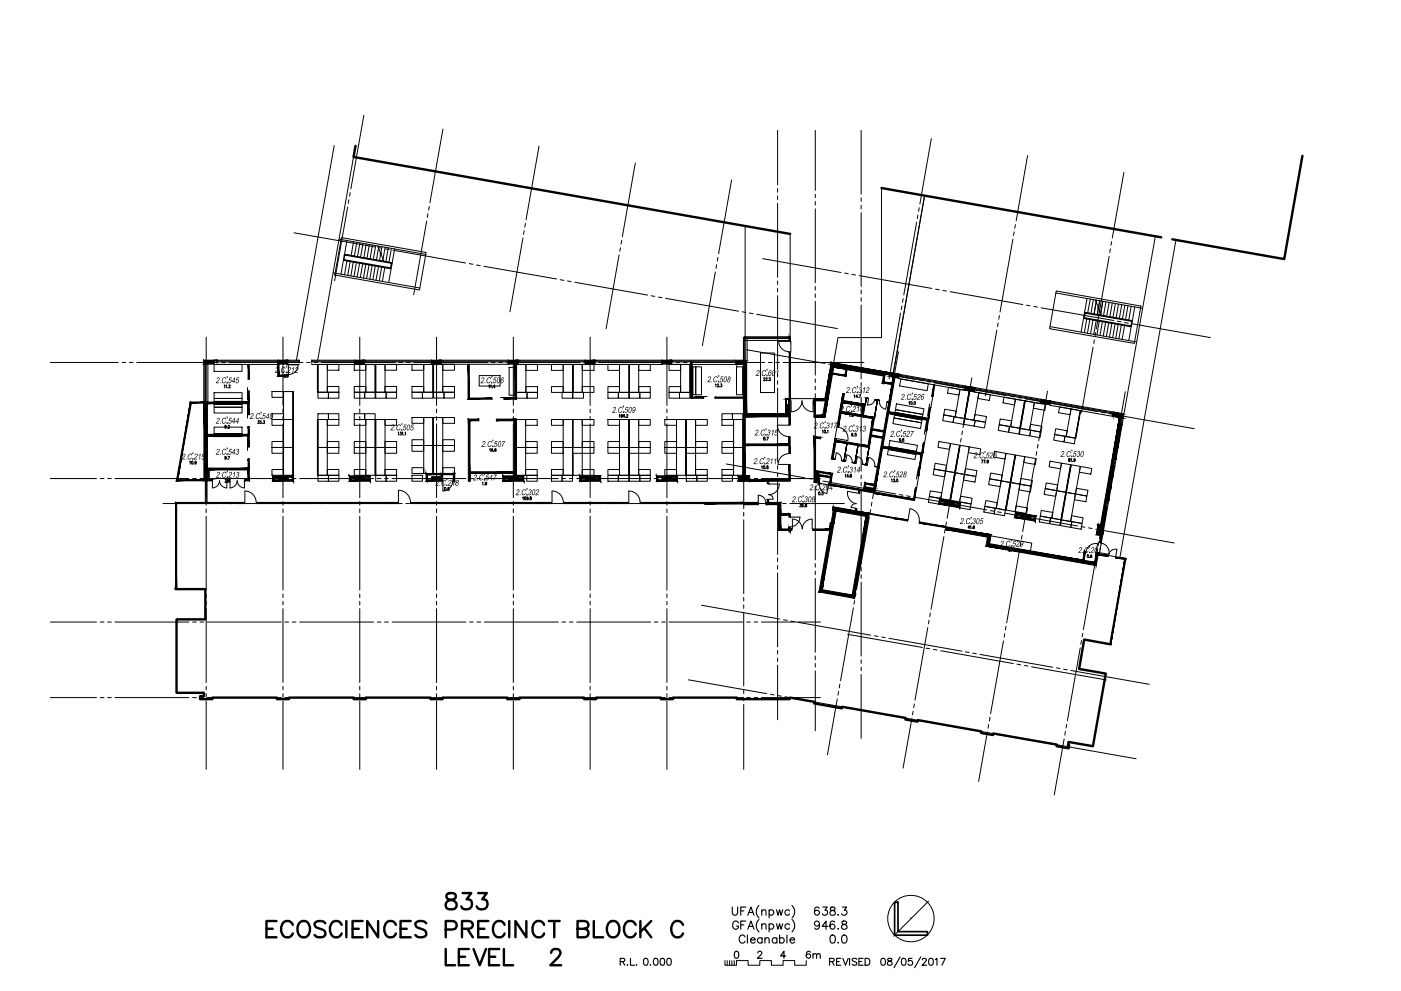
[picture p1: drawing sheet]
<svg xmlns="http://www.w3.org/2000/svg" width="420mm" height="297mm" viewBox="0 0 420 297" stroke-linecap="round" stroke-linejoin="round" font-family="sans-serif">
<g fill="none" stroke="#000" stroke-width=".3">
<path d="M109.1 34.5l-3.9 22.1M132.8 38.7l-3.9 22.1M233.2 39.1v16.3M244.5 39.1v18M258.3 39.1v19.1M100.2 43.6l-11.3 64.4M104.6 59.9l-.2 1.1M105 57.7l-.2 1.1M106.1 46.8l-10.8 61.2M161.7 43.8l-3.9 22.1M190.5 48.9l-3.9 22.1M219.4 53.9l-3.9 22.1"/>
<path d="M233.2 56.5v1.1M233.2 58.7v1.1M244.5 58.2v1.1M258.3 59.3v1.1M264.4 56.4v44.8h-13.1l-1.3 7.5 .6 .1M277.3 58.6l-9.4 53.3M279.3 41.5l-3.4 19.6M308.2 46.6l-3.5 19.6M337 51.7l-3.4 19.6M88.2 69.8l24.2 4.2M101.7 71.7l26 4.6M102.4 71.2l25.4 4.5-2 11.2-25.4-4.5z"/>
<path d="M103 78l-.7 4.2M103 78l14.3 2.6M103.3 76.3l14.2 2.5-.3 1.7-14.2-2.5zM103.3 76.2l14.3 2.6M103.4 76.5l13.9 2.4-.2 1.4-13.9-2.5zM104 72.1l-.7 4.2M104 78.2l-.7 4.2M104.3 62.1l-3.9 22.1M105 78.4l-.7 4.1M105.9 78.5l-.7 4.2M106 72.4l-.7 4.2M106.9 78.7l-.7 4.2"/>
<path d="M107 72.6l-.7 4.1M107.9 78.9l-.8 4.1M107.9 72.8l-.7 4.1M108.8 79.1l-.7 4.1M108.9 73l-.8 4.1M109.7 79.2l-.7 4.2M109.8 73.1l-.7 4.1M110.7 79.4l-.8 4.1M110.8 73.3l-.7 4.1M111.6 79.6l-.7 4.1M111.7 73.5l-.7 4.1M112.6 79.7l-.8 4.1"/>
<path d="M112.7 73.6l-.7 4.1M113.2 73.7l.9 2.1 .4 .1-.6 .2 .4 .1 .8 2.1M113.5 74.2l1 .2M113.5 79.9l-.7 4.1M113.6 73.8l-.7 4.1M114.5 74l-.7 4.1M115.5 74.1l-.7 4.1M115.6 74.6l1.1 .2M116.4 74.3l-.7 4.1M117.4 74.4l-.7 4.2M117.8 75l21.8 3.8M118.3 74.6l-1.7 10.1"/>
<path d="M128 66.3l-3.9 22.1M128.3 64.1l-.2 1.1M128.7 61.9l-.1 1.1M140.7 79l1.1 .2M142.9 79.4l1.1 .2M145.1 79.8l21.8 3.8M156.8 71.3l-3.9 22.1M157.2 69.1l-.2 1.1M157.6 67l-.2 1.1M185.7 76.4l-3.9 22.1M186.1 74.3l-.2 1M186.5 72.1l-.2 1.1"/>
<path d="M214.9 79.3l-.2 1.1M215.3 77.1l-.2 1.1M223.5 67.7v33.2M228.7 77.5l23.5 4.2M233.2 60.9v22.2M237 70.1v30.8M244.5 60.4v1.1M244.5 62.6v22.2M258.3 61.5v1.1M258.3 63.7v22.2M274.9 66.6l-3.9 21.8M275.3 64.4l-.2 1.1"/>
<path d="M275.7 62.2l-.2 1.1M303.8 71.7l-3.9 21.8M304.2 69.5l-.3 1.1M304.5 67.3l-.2 1.1M332.6 76.8l-3.8 21.8M333 74.6l-.2 1.1M333.4 72.4l-.2 1.1M346.5 70.8l-9.6 54.4M352.7 71.9l-16.8 95.2M99.9 81.8l26 4.5M114.5 80.1l-.8 4.1M115.4 80.2l-.7 4.1"/>
<path d="M168 83.8l1.1 .2M170.2 84.2l1.1 .2M172.4 84.6l21.8 3.8M195.3 88.7l1.1 .1M197.5 89l1.1 .2M199.6 89.4l21.9 3.9M214.5 81.5l-3.9 22.1M222.6 93.4l1 .3M224.7 93.8l1.1 .2M226.9 94.2l24.2 4.3M233.2 84.2v1.1M233.2 86.4v1.1"/>
<path d="M233.2 88.6v22.2M244.5 85.9v1.1M244.5 88.1v1.1M244.5 90.3v22.2M253.3 81.8l1.1 .3M255.5 82.2l1.1 .2M257.7 82.6l21.8 3.9M258.3 87v1.1M258.3 89.2v1.1M258.3 91.4v22.2M270.1 93.9l-3.5 19.6M270.5 91.7l-.2 1.1"/>
<path d="M270.9 89.5l-.2 1.1M280.6 86.7l1.1 .1M282.8 87.1l1 .1M284.9 87.4l21.8 3.9M298.9 98.9l-3.4 19.7M299.3 96.8l-.1 1.1M299.7 94.6l-.2 1.1M307.8 91.5l1.1 .2M310 91.8l1.1 .2M312.2 92.3l21.8 3.8M314.9 97.9l26 4.6M316.6 87.8l26.1 4.6"/>
<path d="M316.8 87.2l25.4 4.6-2 11.1-25.4-4.4zM325 95.4l14.2 2.5M325.3 93.6l14.3 2.5M325.3 93.7l14.3 2.5-.3 1.7-14.3-2.5zM325.4 93.9l14 2.4-.2 1.4-14-2.5zM325.9 95.6l-.7 4.1M326 89.5l-1.8 10M326.8 95.8l-.7 4.1M327 89.6l-.8 4.2M327.8 95.9l-.7 4.1M327.9 89.8l-.7 4.2M328.5 89.9l.8 2.1 .4 .1-.5 .2 .3 .1 .9 2.1"/>
<path d="M328.6 99.7l-.2 1.1M328.7 96.1l-.7 4.1M328.8 90l-.7 4.1M329.7 96.2l-.7 4.2M329.8 90.1l-.8 4.2M330.6 96.4l-.7 4.2M330.7 90.3l-.7 4.1M331.6 96.6l-.7 4.1M331.7 90.5l-.8 4.1M332.5 96.7l-.7 4.2M332.6 90.6l-.7 4.2M333.4 96.9l-.7 4.2"/>
<path d="M333.6 90.8l-.7 4.1M334.4 97.1l-.7 4.1M334.5 91l-.7 4.1M335.1 96.3l1.1 .1M335.4 97.3l-.8 4.1M335.4 91.2l-.7 4.1M336.3 97.4l-.7 4.1M336.4 91.3l-.7 4.1M337.3 97.6l-.8 4.1M337.3 96.7l1.1 .2M337.3 91.5l-.7 4.1M338.3 91.7l-.7 4.1"/>
<path d="M339.2 97.9l-.7 4.2M339.2 91.8l-.7 4.1M339.5 97l23.5 4.2M340.3 92l-.7 4.2M15.1 108.6h20.4M36.6 108.6h1.1M38.8 108.6h1.1M41 108.6h22.2M61.1 109.1h.6M61.3 109.1h-.2v11.4h.2M61.4 109.1v11.4M61.5 109.1h.2v11.4h-.2"/>
<path d="M61.8 101.1v20.4M62.1 109.1h.2v11.4h-.2M64.2 109.2h8.4v2.1h-8.4zM64.2 117.7h8.4v1.7h-8.4zM64.2 119.4h8.4v.9h-8.4zM64.3 108.6h1.1M65.1 108.3v.2h18.3v-.2M65.1 108.1v-.1h18.3v.1M65.1 109v.2h18.3v-.2M65.1 108.2h18.3M65.1 108v.5M65.2 108v.5"/>
<path d="M66.5 108.6h1.1M67.2 115.5l.2-.1v.9M67.7 115.5l.2-.1v.9M68.1 114.9h.1M68.1 113.1h.1M68.3 116.2h.1M68.7 115.6v-.2a.25 .25 0 0 1 .3 .1 .25 .25 0 0 1-.1 .3l-.3 .5h.5M68.7 108.6h22.2M74.2 116.2v3.7M74.4 113.6h.3M74.4 117.3h.3M74.4 117.2h.3"/>
<path d="M74.4 113.7h.3M81.6 117.4h3.4v1.7h-3.4zM83.3 108v.5M83.4 108v.5M84.9 101.1v20.4M85 117.4h2.8v8.3h-2.8zM85.2 112.3a.41 .41 0 0 1 .4 .4 .41 .41 0 0 1-.4 .4zM85.8 113.1h.1M85.9 111.8h.1M85.9 110h.1M86 112.4h.5M86 109.2h.5"/>
<path d="M86 109.3h.5M86.1 112.3h.5l-.3 .9M86.3 108.3v.2h3.4v-.2M86.3 108.1v-.1h3.4v.1M86.3 109.1v.1h3.4v-.1M86.3 109.2h.2v3.2h-.2M86.3 108.2h3.4M86.3 108v.5M86.4 108v.5M86.5 109.4h2.9M87.8 117.4h.2v8.3h-.2zM89.4 109.3a3.1 3.1 0 0 1-3.4 3"/>
<path d="M89.6 108v.5M89.7 108v.5M92 108.6h1.1M93.5 108.3v.2h13v-.2M93.5 108.1v-.1h13v.1M93.5 109v.2h13v-.2M93.5 108.2h13M93.5 108v.5M94.2 108.6h1.1M95.2 109.2h.2v8.4h-.2zM95.4 109.2h2.8v8.4h-2.8zM95.4 117.6h3.1v1.8h-3.1z"/>
<path d="M96.4 108.6h22.2M98.2 109.2h3.4v1.8h-3.4zM98.2 115.8h3.4v1.8h-3.4zM98.5 117.6h3.1v1.8h-3.1zM106.2 109.2h3.5v1.8h-3.5zM106.2 115.8h3.5v1.8h-3.5zM106.2 117.6h3.2v1.8h-3.2zM106.4 108v.5M106.5 108v.5M107.9 101.1v20.4M109.3 108.3v.2h20.2v-.2M109.3 108.1v-.1h20.2v.1"/>
<path d="M109.3 109v.2h20.2v-.2M109.3 108.2h20.2M109.3 108v.5M109.4 117.6h3.1v1.8h-3.1zM109.4 108v.5M109.7 109.2h2.8v8.4h-2.8zM112.5 109.2h.2v8.4h-.2zM112.7 109.2h2.8v8.4h-2.8zM112.7 117.6h3.1v1.8h-3.1zM115.5 115.8h3.4v1.8h-3.4zM115.5 109.2h3.4v1.8h-3.4zM115.8 117.6h3.1v1.8h-3.1z"/>
<path d="M119.7 108.6h1.1M121.9 108.6h1.1M123.6 109.2h3.5v1.8h-3.5zM123.6 117.6h3.1v1.8h-3.1zM123.6 115.8h3.5v1.8h-3.5zM124.1 108.6h22.1M126.7 117.6h3.1v1.8h-3.1zM127.1 109.2h2.7v8.4h-2.7zM129.4 108v.5M129.5 108v.5M129.8 109.2h.2v8.4h-.2zM130 109.2h2.8v8.4h-2.8z"/>
<path d="M130 117.6h3.2v1.7h-3.2zM130.9 101.1v20.4M132.4 108.3v.2h20.1v-.2M132.4 108.1v-.1h20.1v.1M132.4 109v.2h20.1v-.2M132.4 108.2h20.1M132.4 108v.5M132.8 109.2h3.5v1.8h-3.5zM132.8 115.8h3.5v1.8h-3.5zM133.2 117.6h3.1v1.7h-3.1zM143.7 112.6h6.3v3.1h-6.3zM146.6 115.5l.2-.1v.9"/>
<path d="M147.1 115.5l.2-.1v.9M147.3 108.6h1.1M147.5 119.3v.3M147.5 114.9h.1M147.5 113.1h.1M147.6 119.3v.3M147.7 116.2h.1M148.4 116h-.4l.3-.6v.9M149.6 108.6h1.1M150.1 119.1h3.7M151.1 119.3v.3M151.2 119.3v.3"/>
<path d="M151.8 108.6h22.1M152.4 108v.5M152.5 108v.5M152.7 110.1h1.7v8.4h-1.7zM154 101.1v20.4M154.9 109.2h2.8v8.4h-2.8zM154.9 117.6h3.2v1.8h-3.2zM155.4 108.3v.2h20.1v-.2M155.4 108.1v-.1h20.1v.1M155.4 109.1v.1h20.1v-.1M155.4 108.2h20.1M155.4 108v.5"/>
<path d="M155.5 108v.5M157.7 109.2h3.5v1.8h-3.5zM157.7 115.9h3.5v1.7h-3.5zM158.1 117.6h3.1v1.8h-3.1zM165.4 109.2h3.5v1.8h-3.5zM165.4 115.9h3.5v1.7h-3.5zM168.6 117.6h3.1v1.8h-3.1zM168.9 109.2h2.8v8.4h-2.8zM171.8 117.6v-8.4v8.4M171.8 109.2h2.8v8.4h-2.8zM171.8 117.6h3.2v1.8h-3.2zM174.6 115.9h3.5v1.7h-3.5z"/>
<path d="M174.6 109.2h3.5v1.8h-3.5zM175 108.6h1.2M175.5 108v.5M177 101.1v20.4M177.3 108.6h1.1M178.4 108.3v.2h20.2v-.2M178.4 108.1v-.1h20.2v.1M178.4 109.1v.1h20.2v-.1M178.4 108.2h20.2M178.4 108v.5M178.5 108v.5M179.5 108.6h22.1"/>
<path d="M182.3 109.2h3.5v1.8h-3.5zM182.3 115.9h3.5v1.7h-3.5zM182.3 117.6h3.1v1.8h-3.1zM185.4 117.6h3.2v1.8h-3.2zM185.8 109.2h2.8v8.4h-2.8zM188.8 117.6v-8.4v8.4M188.8 109.2h2.7v8.4h-2.7zM188.8 117.6h3.1v1.8h-3.1zM191.5 115.9h3.5v1.7h-3.5zM191.5 109.2h3.5v1.8h-3.5zM191.9 117.6h3.1v1.8h-3.1zM198.5 108v.5"/>
<path d="M198.6 108v.5M200 101.1v20.4M200.6 109.2h3.5v1.8h-3.5zM200.6 115.9h3.5v1.7h-3.5zM200.6 117.6h3.2v1.8h-3.2zM201.4 108.3v.2h21.9v-.2M201.4 108.1v-.1h21.9v.1M201.4 109.1v.1h21.9v-.1M201.4 108.2h22.1M201.4 108v.5M201.5 108v.5M202.8 108.6h1.1"/>
<path d="M203.8 117.6h3.1v1.8h-3.1zM204.1 109.2h2.8v8.4h-2.8zM205 108.6h1.1M206.9 109.2h.2v8.4h-.2zM207.1 117.6v-8.4v8.4M207.2 108.6h22.1M207.5 110h.3v8.3h-.3zM207.6 119.2v-.2h3.4v.2h-3.4v.2h3.4v-.2M207.6 119v.4M207.7 119v.4M207.8 110h.8v8.3h-.8zM208.5 118.8h3.5"/>
<path d="M208.6 110h1.8v8.3h-1.8zM210.9 119v.4M211 119v.4M211.1 119v.4M214.4 119v.4M214.5 119.2v-.2h8.5v.2h-8.5v.2h8.5v-.2M214.5 115.2l.2-.1v.9M214.5 119v.4M214.6 119v.4M215.1 115.3l.1-.2a.25 .25 0 0 1 .3 .1 .25 .25 0 0 1-.1 .3l-.3 .5h.4M215.5 114.6h.1M215.5 112.8h.1"/>
<path d="M215.8 115.9h.1M216.1 115.1h.4l-.2 .3 .2 .1a.27 .27 0 0 1 0 .4 .27 .27 0 0 1-.4 0v-.1M220.9 110h1.9v8.3h-1.9zM222.8 110h.2v8.3h-.2zM222.9 119v.4M223 101.2h13.7M223 101.3h.5M223 108.1h.5M223 119v.4M223 103.1v19.5M223.1 101.2h-.1v7h.1M223.2 101.3v.1h13.5v-.1"/>
<path d="M223.2 101.1v-.2h13.5v.2M223.2 101.8v.2h13.5v-.2M223.2 100.9v7.6M223.3 108v.5M223.3 101.2h.2v7h-.2M223.3 100.9v.5M223.9 101.2h.2v7h-.2M223.9 104.8l23.5 4.1M228.1 105.8h4.2v11.9h-4.2zM229 113.4l.1-.2 .3 .2-.4 .7h.4M229.7 113.4v-.1a.25 .25 0 0 1 .4 0 .25 .25 0 0 1-.1 .4l-.4 .4h.5M230 112.7h.1"/>
<path d="M230 111h.1M230.4 114h.1M230.4 108.6h1.1M231 113.2h-.3v.4a.27 .27 0 0 1 .4 0 .27 .27 0 0 1 0 .4 .27 .27 0 0 1-.4-.1M232.6 108.6h1.2M233.2 111.9v1.1M233.2 114.1v1.1M233.2 116.3v22.2M234.9 108.6h24.2M236.6 100.9v.5M236.7 102.3h-3.2a3.1 3.1 0 0 0 3.2 3.1M236.7 102.2h.5v3.4h-.5"/>
<path d="M236.7 100.9v.5M236.7 105.5h.3M236.7 102.3h.3M236.7 119.4h.3M236.7 105.7h.3M236.8 105.6h.2v13.8h-.2v-13.8h-.1v13.8h.1M237.1 119.6v.6M244 119.6v.6M244.5 113.6v1.1M244.5 115.8v1.1M244.5 118v22.1M248.5 109.1l1.1 .2"/>
<path d="M250.7 109.5l1 .2M252.8 109.9l21.9 3.9M256.1 118.5l.2-.2v.9M257.1 117.8h.1M257.1 116h.1M257.2 118.9h-.5l.3-.6v.9M257.3 119.1h.1M257.6 118.3h.5l-.3 .9M258.3 114.7v1.1M258.3 116.9v1.1M258.3 119.1v22.1M260.4 119.4v.1"/>
<path d="M260.5 119.5l-.3 1.9M260.5 119.4v.1M262.4 119.7l-.1 .1a1.93 1.93 0 0 1-2.2 1.6M262.5 119.8h.1M263.7 120h.1M263.8 120a2.26 2.26 0 0 0 1.8 2.7M269.4 105.4l-2.9 16.8M269.5 113.3v.2l19.8 3.5 .1-.2M269.6 112.5v.2l19.9 3.5v-.2M269.6 112.5l19.9 3.5M269.7 112.4v-.2l19.9 3.5-.1 .2M269.7 112.2l-.1 .5"/>
<path d="M269.8 112.2l-.1 .5M270.2 113.6l8.2 1.4-.4 2.1-8.2-1.4zM273.6 119.9h.1M273.6 118.1h.1M275.7 114l1.1 .1M277.9 114.4l1.1 .1M279.4 118.8h.3M279.4 118.7l.4 .1M279.6 118.7l.2 .1-.7 3.4h-.1M280.1 114.7l21.8 3.9M284.5 116.1l3.4 .6-.3 1.7-3.4-.6zM287.9 116.7l2.7 .5-1.4 8.2-2.7-.4z"/>
<path d="M289.5 115.7l-.1 .5M289.6 115.7l-.1 .5M290.6 117.2h.2l-1.5 8.3zM290.8 117.2l2.8 .5-1.5 8.3-2.8-.5zM291.5 113.3l-2.7 14.8M292.2 117.3v.2l19.8 3.5 .1-.2M292.3 116.6v.1l19.9 3.5v-.2M292.3 116.4l.1-.2 19.8 3.5v.2M292.3 116.5l19.9 3.4M292.4 116.2l-.1 .5M292.5 116.2l-.1 .5M293.6 117.7l3.4 .6-.3 1.7-3.4-.6z"/>
<path d="M301.1 119.1l3.4 .5-.3 1.8-3.4-.7zM303.1 118.8l1 .2M304.5 119.6l2.8 .6-1.5 8.2-2.7-.5zM305.2 119.1l1.1 .3M307.4 119.5l21.8 3.9M312.2 119.7l-.1 .5M312.2 119.7v.5M314.1 117.2l-2.6 14.9M327.8 104.1l-3.5 19.6M328.2 101.9l-.2 1.1M337.5 117.4l-3 16.8M56.9 138.4l.2-.2v.9"/>
<path d="M57.5 138.3a.4 .4 0 0 1 .4 .4 .4 .4 0 0 1-.4 .4zM57.9 137.7h.1M57.9 136h.1M58.1 139l.1 .1M58.9 138.5l-.2 .2a.24 .24 0 0 1-.3-.1 .24 .24 0 0 1 .1-.3 .24 .24 0 0 1 .3 .1v.6h-.4M61.1 120.5h.6M61.1 120.4h.6M61.8 122.6v1.1M61.8 124.9v1.1M61.8 127.1v24.3M64.2 120.3h8.4v.2h-8.4zM64.2 121h8.4v.2h-8.4z"/>
<path d="M64.2 121.2h8.4v.9h-8.4zM64.2 122.1h8.4v1.7h-8.4zM64.2 128h8.4v1.9h-8.4zM64.2 129.9h8.4v.2h-8.4zM64.2 130.7h8.4v.2h-8.4zM67.8 127.8v.1a.23 .23 0 0 1-.4-.1 .23 .23 0 0 1 .3-.3 .43 .43 0 0 1 .2 .5 .43 .43 0 0 1-.4 .3l-.1-.1M67.8 137.1v.1a.23 .23 0 0 1-.4-.1 .23 .23 0 0 1 .3-.3 .43 .43 0 0 1 .2 .5 .43 .43 0 0 1-.4 .3h-.1M68.1 128.3h.1M68.1 137.6h.1M68.1 127h.1M68.1 125.2h.1M68.1 136.3h.1"/>
<path d="M68.1 134.5h.1M68.4 136.8h.5l-.4 .9M68.4 127.7l.2-.2 .2 .1-.4 .8h.5M74.2 121.6v3.7M74.2 131.3v3.7M74.4 124.2h.3M74.4 127.9h.3M74.4 127.8h.3M74.4 124.3h.3M74.4 133.9h.3M74.4 137.6h.3M74.4 137.5h.3"/>
<path d="M74.4 134h.3M77.3 126.1h.4l-.2 .4a.24 .24 0 0 1 .2 .4 .25 .25 0 0 1-.5-.1M78.3 125.6h.1M78.3 123.8h.1M78.3 126.1h-.3v.4a.26 .26 0 0 1 .3 0 .26 .26 0 0 1 0 .4 .26 .26 0 0 1-.4-.1M78.6 126.9h.1M79 126.1h.4l-.3 .4h.2a.28 .28 0 0 1 0 .4 .28 .28 0 0 1-.4-.1M81.6 124h3.4v1.7h-3.4zM81.6 125.7h3.4v1.8h-3.4zM81.6 132.3h3.4v1.8h-3.4zM81.6 134.1h3.4v1.8h-3.4zM84.9 122.6v1.1"/>
<path d="M84.9 124.9v1.1M84.9 127.1v22.1M85 125.7h2.8v8.4h-2.8zM85 134.1h2.8v8.4h-2.8zM87.8 125.7h.2v8.4h-.2zM87.8 134.1h.2v8.4h-.2zM95.2 125.7h.2v8.4h-.2zM95.2 134.1h.2v8.4h-.2zM95.4 124h3.1v1.7h-3.1zM95.4 125.7h2.8v8.4h-2.8zM95.4 134.1h2.8v8.4h-2.8zM98.2 125.7h3.4v1.8h-3.4z"/>
<path d="M98.2 132.3h3.4v1.8h-3.4zM98.2 134.1h3.4v1.8h-3.4zM98.5 124h3.1v1.7h-3.1zM106.2 124h3.2v1.7h-3.2zM106.2 125.7h3.5v1.8h-3.5zM106.2 134.1h3.5v1.8h-3.5zM106.2 132.3h3.5v1.8h-3.5zM107.9 122.6v1.1M107.9 124.9v1.1M107.9 127.1v22.1M109.4 124h3.1v1.7h-3.1zM109.7 125.7h2.8v8.4h-2.8z"/>
<path d="M109.7 134.1h2.8v8.4h-2.8zM112.5 125.7h.2v8.4h-.2zM112.5 134.1h.2v8.4h-.2zM112.7 125.7h2.8v8.4h-2.8zM112.7 134.1h2.8v8.4h-2.8zM115.5 125.7h3.4v1.8h-3.4zM115.5 132.3h3.4v1.8h-3.4zM115.5 134.1h3.4v1.8h-3.4zM119.4 129.7l.1-.2v.9M120 129.5h.3l-.1 .4h.1a.27 .27 0 0 1 0 .4 .27 .27 0 0 1-.3 0l-.1-.1M120.5 129h.1M120.5 127.3h.1"/>
<path d="M120.6 129.7l.2-.2v.9M121.1 130.3l.1 .1M121.4 129.7l.2-.2v.9M123.6 125.2h3.5v1.7h-3.5zM123.6 131.8h3.5v1.7h-3.5zM123.6 133.5h3.5v1.8h-3.5zM127.1 125.2h2.7v8.3h-2.7zM127.1 133.5h2.7v8.4h-2.7zM129.8 125.2h.2v8.3h-.2zM129.8 133.5h.2v8.4h-.2zM130 125.2h2.8v8.3h-2.8zM130 133.5h2.8v8.4h-2.8z"/>
<path d="M130.9 122.6v1.1M130.9 124.9v1.1M130.9 127.1v22.1M132.8 131.8h3.5v1.7h-3.5zM132.8 133.5h3.5v1.8h-3.5zM132.8 125.2h3.5v1.7h-3.5zM146.8 134.6l.2-.1v.8M147.8 134.6l-.1-.1a.38 .38 0 0 0-.3 .4 .38 .38 0 0 0 .3 .4v-.5l-.3 .3M147.8 134h.1M147.8 132.2h.1M148.1 135.3h.1M148.8 134.6l-.1-.1a.38 .38 0 0 0-.3 .4 .38 .38 0 0 0 .3 .4 .24 .24 0 0 0 0-.4 .24 .24 0 0 0-.3 .2"/>
<path d="M154 122.6v1.1M154 124.9v1.1M154 127.1v22.1M154.7 125.7h.1v8.4h-.1zM154.7 134.1h.1v8.4h-.1zM154.8 125.7h2.8v8.4h-2.8zM154.8 134.1h2.8v8.4h-2.8zM157.6 132.3h3.5v1.8h-3.5zM157.6 134.1h3.5v1.8h-3.5zM157.6 125.7h3.5v1.8h-3.5zM165.4 125.7h3.5v1.8h-3.5zM165.4 134.1h3.5v1.8h-3.5z"/>
<path d="M165.4 132.3h3.5v1.8h-3.5zM168.9 125.7h2.8v8.4h-2.8zM168.9 134.1h2.8v8.4h-2.8zM171.7 125.7l.1 8.4zM171.7 134.1l.1 8.4zM171.8 125.7h2.8v8.4h-2.8zM171.8 135.9h2.8v6.6h-2.8zM174.6 132.3h3.5v1.8h-3.5zM174.6 134.1h3.5v1.8h-3.5zM174.6 125.7h3.5v1.8h-3.5zM177 122.6v1.1M177 124.9v1.1"/>
<path d="M177 127.1v22.1M182.3 125.7h3.5v1.8h-3.5zM182.3 134.1h3.5v1.8h-3.5zM182.3 132.3h3.5v1.8h-3.5zM185.7 124.4l.1-.2v.9M185.8 125.7h2.8v8.4h-2.8zM185.8 134.1h2.8v8.4h-2.8zM186.3 124.3v.3a.27 .27 0 0 1 .4 .3 .27 .27 0 0 1-.4 .1v-.4l.3-.2zM187 123.7h.1M187 122h.1M187.4 124.8h-.5l.3-.6v.9M187.6 125h.1"/>
<path d="M187.9 124.4l.1-.2 .3 .1-.4 .8h.4M188.6 125.7h.2v8.4h-.2zM188.6 134.1h.2v8.4h-.2zM188.8 125.7h2.7v8.4h-2.7zM188.8 135.9h2.7v6.6h-2.7zM191.5 132.3h3.5v1.8h-3.5zM191.5 134.1h3.5v1.8h-3.5zM191.5 125.7h3.5v1.8h-3.5zM199.4 125.7h3.5v1.8h-3.5zM199.4 134.1h3.5v1.8h-3.5zM199.4 132.3h3.5v1.8h-3.5zM200 122.6v1.1"/>
<path d="M200 124.9v1.1M200 127.1v22.1M202.9 125.7h2.8v8.4h-2.8zM202.9 134.1h2.8v8.4h-2.8zM205.7 125.7l.1 8.4zM205.7 134.1l.1 8.4zM205.8 125.7h2.8v8.4h-2.8zM205.8 135.9h2.8v6.6h-2.8zM208.6 132.3h3.5v1.8h-3.5zM208.6 134.1h3.5v1.8h-3.5zM208.6 125.7h3.5v1.8h-3.5zM216.5 124h3.2v1.7h-3.2z"/>
<path d="M216.5 132.3h3.5v1.8h-3.5zM216.5 125.7h3.5v1.8h-3.5zM216.5 134.1h6.3v8.4h-2.8v-8.4v1.8h-3.5zM217.8 139.1l23.6 4.1M219.7 124h3.1v1.7h-3.1zM220 125.7h2.8v8.4h-2.8zM222.8 134.1h.2v8.4h-.2zM222.8 125.7h.2v8.4h-.2zM223 123.7v1.1M223 125.9v1.1M223 128.1v22.2M228.4 139.8l.2-.2v.9"/>
<path d="M229.1 131.1v.3a.28 .28 0 0 1 .4 .3 .28 .28 0 0 1-.5 .1v-.3l.4-.3zM229.1 139.7a.41 .41 0 0 1 .3 .4 .41 .41 0 0 1-.3 .4zM229.4 139.1h.1M229.4 137.3h.1M229.7 131.8v.1M229.7 130.5h.1M229.7 128.8h.1M230 131h.4l-.3 .9M230 139.7l.1 .3a.27 .27 0 0 1 .3 .3 .27 .27 0 0 1-.4 .1v-.3l.4-.3zM233.1 127.4a3.5 3.5 0 0 0 3.5 3.5M233.2 127.4h3.4M233.2 139.6v1.1"/>
<path d="M233.4 139.2h3.6M236.6 136a3.2 3.2 0 0 0-3.2 3.2M236.6 127.3h.4M236.6 131h.4M236.6 127.4h.4M236.6 135.9h.4M236.6 139.4h.4M237 120.2v-.7h7.1v.7M237.3 120.2v3.2M243.8 120.2v3.2a3.3 3.3 0 0 1-3.3-3.3 3.3 3.3 0 0 1-3.3 3.3M246.6 129.1l.2-.2v.9M247.3 129a.41 .41 0 0 1 .3 .4 .41 .41 0 0 1-.3 .4z"/>
<path d="M247.5 128.4h.1M247.5 126.7h.1M247.8 129.7v.1M248.1 129.1l.2-.2v.9M250.4 131.5l.5 .1M250.4 131.4l.5 .1M250.4 137.6v.1M250.5 137.6l.3-1.9a2 2 0 0 1 1.6 2.3M250.5 137.6v.1M251 127.9a3.5 3.5 0 0 1 3.3 4.1l-3.4-.5M251 127.9h.5M251.2 127.9h-.2l-.6 3.6h.2"/>
<path d="M252.5 138v.1M253.6 138.2v.1M254 136.3a1.93 1.93 0 0 1 1.5 2.2M254 136.3l-.4 2M254.4 139.9h.1M254.7 124.2l.1-.2v.9M255.2 124.8h.1M255.3 123.5h.1M255.3 121.7h.1M255.6 138.6h-.1M255.6 124h.3l-.1 .3 .1 .1a.25 .25 0 0 1 0 .4 .25 .25 0 0 1-.3 0l-.1-.1M255.6 138.6v.1"/>
<path d="M255.8 130v-.1a.4 .4 0 0 0-.4 .4 .4 .4 0 0 0 .3 .4v-.5l-.3 .2M256.1 130.7h.1M256.1 129.3h.1M256.1 127.6h.1M256.7 138.8h.1M256.8 129.9h-.4v.3a.27 .27 0 0 1 .4 0 .27 .27 0 0 1 0 .4 .27 .27 0 0 1-.4 0M257.1 136.9a1.93 1.93 0 0 1 1.6 2.2M257.1 136.9l-.3 2M258.7 139.1v.1M258.8 139.1v.1M260 139.3v.1M260.5 137.1a2.28 2.28 0 0 1 1.8 2.7"/>
<path d="M260.5 137.2l-.4 2.2M262.4 139.8h.1M265.5 127.6l-3.8 21.9M265.9 125.4l-.2 1.1M266 120.4l-.4 2.3M266.1 120.4v.1M266.3 123.3l-.2 1.1M266.4 134.7l8.3 1.5-.3 1.5-8.3-1.4zM266.5 134.5l8.2 1.5v.2l-8.3-1.5zM266.6 133.9l8.2 1.4v.3l-8.3-1.5zM266.9 132.1l8.3 1.4-.4 1.8-8.2-1.4zM268.1 125.3l8.2 1.4-.3 1.8-8.2-1.5z"/>
<path d="M268.3 124.4l8.2 1.5-.2 .8-8.2-1.4zM268.3 124.2l8.2 1.5v.2l-8.2-1.5zM268.4 123.6l8.2 1.5v.2l-8.3-1.5zM268.5 122.8l8.3 1.4-.2 .9-8.2-1.5zM268.8 121l8.3 1.5-.3 1.7-8.3-1.4zM270.1 131.7v.1a.23 .23 0 0 1-.4-.1 .23 .23 0 0 1 .3-.2 .43 .43 0 0 1 .2 .5 .43 .43 0 0 1-.5 .3v-.1M270.4 130.9h.1M270.4 129.1h.1M270.4 132.2v.1M271.1 131.5h-.1a.4 .4 0 0 0-.3 .3 .4 .4 0 0 0 .3 .5 .25 .25 0 0 0 .1-.5 .25 .25 0 0 0-.4 .2M272.6 120.5l.1-.1v.8M273.2 120.4a.38 .38 0 0 1 .4 .4 .38 .38 0 0 1-.4 .4z"/>
<path d="M273.8 121.2h.1M274.2 120.4a.38 .38 0 0 1 .4 .4 .38 .38 0 0 1-.4 .4zM275.5 140l-.7 3.6M276.9 132.8h.4M276.9 132.7h.4M277.6 129.1l.3 .1M277.6 129.2l.3 .1M277.7 129.2h.2l-.6 3.6h-.2M277.8 126.5l-.6 3.7M278.8 122.2h.3M278.8 122.1h.4M278.8 121.1l-.6 3.5"/>
<path d="M280.4 138.9l3.5 .6-.3 1.7-3.5-.6zM281.6 132.3l3.5 .6-.4 1.8-3.4-.6zM283 124.3l3.1 .6-.3 1.7-3.1-.5zM283.3 122.7l3.5 .5-.3 1.8-3.5-.7zM285.1 132.9l2.7 .5-1.5 8.3-2.7-.5zM286.1 124.9l3.1 .5-.3 1.8-3.1-.6zM287.8 133.4l-1.3 8.3h-.2zM287.9 133.6l-3.9 21.8M287.9 133.4l2.8 .6-1.5 8.2-2.7-.5zM288.3 131.4l-.2 1.1M288.7 129.2l-.3 1.1M289.3 125.5l3.2 .5-.4 1.7-3.1-.5z"/>
<path d="M290.7 134l3.4 .5-.3 1.8-3.4-.6zM292.4 124.3l3.5 .6-.3 1.6-3.5-.5zM292.5 126l3.1 .5-.4 1.8-3.1-.6zM294.3 137.9h.5l-.3 .9M295 137.9h.5l-.4 .9M295.4 137.4h.1M295.4 135.6h.1M295.7 138.7h.1M296.4 138.2l-.1 .2a.24 .24 0 0 1-.3-.1 .24 .24 0 0 1 .1-.3 .24 .24 0 0 1 .3 0v.6l-.4 .1M298.3 135.3l3.4 .6-.3 1.7-3.4-.6zM299.7 127.3l3.1 .5-.3 1.8-3.1-.6zM300 125.6l3.4 .6-.3 1.7-3.4-.6z"/>
<path d="M301.7 135.9l2.7 .5-1.4 8.2-2.7-.5zM302.8 127.8l3 .6-.3 1.7-3-.5zM304.4 136.4l-1.3 8.2h-.1zM304.6 136.4l2.7 .5-1.4 8.2-2.8-.5zM306 128.4l3.1 .6-.3 1.7-3.1-.6zM307.3 120.2h.2l-1.5 8.2h-.2zM307.3 136.9l3.5 .6-.3 1.7-3.5-.6zM307.5 120.2l2.7 .5-1.4 8.2-2.8-.5zM309.1 127.2l3.4 .6-.3 1.7-3.4-.6zM309.1 129l3.1 .5-.3 1.7-3.1-.5zM310.2 120.7l3.4 .6-.3 1.7-3.4-.6zM310.5 137.6l-3.8 21.8"/>
<path d="M310.9 135.4l-.1 1.1M311.3 133.2l-.2 1.1M314.9 121.3l-.1 .2 19 3.3 .1-.2M314.9 138.2l3.4 .6-.3 1.7-3.4-.6zM315 120.5v.2l19 3.4v-.2M315 120.4l.1-.2 19 3.3-.1 .2M315 120.5l19 3.3M315.1 120.2l-.1 .5M315.2 120.2l-.1 .5M316.3 130.2l3.1 .6-.3 1.7-3.1-.6zM316.6 128.5l3.5 .6-.4 1.7-3.4-.6zM317.8 122l3.4 .6-.3 1.7-3.5-.6z"/>
<path d="M318.3 138.8l2.8 .5-1.5 8.2-2.7-.4zM319.4 130.8l3.1 .5-.3 1.7-3.1-.5zM320.5 137.5v.3l.4 .2v.3l-.3 .1a.39 .39 0 0 1-.1-.5 .39 .39 0 0 1 .4-.2zM321.1 139.3h.2l-1.5 8.3zM321.1 137.6l.2-.1v.9M321.2 122.6l2.8 .5-1.5 8.2-2.8-.5zM321.3 139.3l2.7 .5-1.5 8.3-2.7-.5zM321.5 137h.1M321.5 135.2h.1M321.7 138.3h.1M322.4 137.8v.1a.23 .23 0 0 1-.4-.1 .23 .23 0 0 1 .3-.3 .43 .43 0 0 1 .2 .5 .43 .43 0 0 1-.4 .3l-.1-.1M324 123.1l-1.3 8.2h-.2z"/>
<path d="M324 139.8l3.4 .6-.3 1.7-3.4-.6zM330.3 123.6l1.1 .2M332.5 124l1.1 .1M333.6 139.6l-3.9 21.9M333.8 139.7l.5 .1M333.8 139.6l.5 .1M334 137.5l-.3 1.1M334 123.5l-.1 .6M334.1 123.5l-.1 .6M334.2 137.6l.5 .1M334.2 137.7l.5 .1M334.3 137.6h-.1l-.4 2.1h.2"/>
<path d="M334.3 135.3l-.2 1.1M334.4 137.7l-.3 2M334.5 137.7h.2l-.4 2.1h-.1M334.7 124.3l23.5 4.2M336 127.2l.5 .1M336 127.1l.5 .1M336.4 125.2l.5 .1M336.4 125.3l.5 .1M336.5 125.2h-.1l-.4 2 .2 .1M336.6 125.2l-.4 2.1M336.7 125.2l.2 .1-.4 2h-.2M15.1 143.4h13.8"/>
<path d="M30 143.4h1.2M32.3 143.4h1.1M34.5 143.4h22.1M48.9 150.9h16.3M57.8 143.4h1.1M60 143.4h1.1M61.6 150.6h.5M61.6 144.1h.5M61.6 144.2h.5M61.6 150.5h.5M61.8 144.1h-.2v6.5h.2M61.8 152.5v1.1"/>
<path d="M61.8 154.7v22.2M61.9 144.1h.2v6.5h-.2M62.2 143.4h22.2M62.3 150.8v-.2h6.9v.2h-6.9v.1h6.9v-.1M62.3 150.6v.3M62.4 150.6v.3M63.5 143.7v.4M63.6 143.7v.4M63.7 146.2a2.21 2.21 0 0 0 2.2-2.1 2.14 2.14 0 0 0 2.1 2.1M63.7 144.1v2.2M66.3 150.9h1.1M67.5 143.9v-.2a.25 .25 0 0 1 .4 .1 .25 .25 0 0 1-.1 .4l-.3 .4h.4"/>
<path d="M68 144.1v2.2M68.1 143.7v.4M68.1 144.5h.1M68.2 143.2h.1M68.2 141.4h.1M68.2 143.7v.4M68.5 143.7l.1 .3a.28 .28 0 0 1 .4 .4 .28 .28 0 0 1-.5 .1v-.3a.3 .3 0 0 0 .3-.1 .3 .3 0 0 0 0-.4zM68.5 150.9h1.1M68.8 143.7v.4M68.9 143.7v.4M69 144.1v2.2M69.2 150.6v.3"/>
<path d="M70.7 150.9h22.2M71.1 144.1a2.14 2.14 0 0 1-2.1 2.1M71.1 144.1a2.14 2.14 0 0 0 2.2 2.1M73.3 150.6v.3M73.3 144.1v2.2M73.4 143.7v.4M73.5 143.7v.4M76.8 150.6a3.4 3.4 0 0 0-3.4-3.4v3.4M76.9 150.6v.3M77 150.8v-.2h38.3v.2h-38.3v.1h38.3v-.1M77 150.6v.3M77.1 150.6v.3"/>
<path d="M81.6 140.7h3.4v1.8h-3.4zM84.9 150.3v1.1M84.9 152.5v1.1M84.9 154.7v22.2M85.5 143.4h1.1M87.7 143.4h1.1M89.9 143.4h22.1M94 150.9h1.1M95.4 142.5h3.1v1.7h-3.1zM96.2 150.9h1.1M98.2 140.7h3.4v1.8h-3.4zM98.4 150.9h22.2"/>
<path d="M98.5 142.5h3.1v1.7h-3.1zM106.2 140.7h3.5v1.8h-3.5zM107.9 150.3v1.1M107.9 152.5v1.1M107.9 154.7v22.2M112.7 142.5h3.1v1.7h-3.1zM113.1 143.4h1.1M115.2 150.6v.3M115.3 150.6v.3M115.3 143.4h1.1M115.5 140.7h3.4v1.8h-3.4zM115.8 142.5h3.1v1.7h-3.1z"/>
<path d="M117.6 143.4h22.1M119.3 150.6v.3M119.4 150.6v.3M119.5 147a3.6 3.6 0 0 1 3.6 3.6M119.5 147v3.6M121.7 150.9h1.1M123.2 150.6v.3M123.3 150.8v-.2h38.1v.2h-38.1v.1h38.1v-.1M123.3 150.6v.3M123.6 140.2h3.5v1.7h-3.5zM123.6 142.5h3.1v1.7h-3.1zM123.9 150.9h1.1"/>
<path d="M126.1 150.9h22.2M130.9 150.3v1.1M130.9 152.5v1.1M130.9 154.7v22.2M132.7 143.7v.5M132.8 140.2h3.5v1.7h-3.5zM132.8 143.7v.5M132.8 144.2v3M133.4 146.1a.4 .4 0 0 1 .4 .5 .4 .4 0 0 1-.4 .4zM134 146.9v.1M134 145.6h.1M134 143.9h.1"/>
<path d="M134.7 146.1h-.3l-.1 .4a.26 .26 0 0 1 .4 0 .26 .26 0 0 1-.1 .4 .26 .26 0 0 1-.3-.1M135.7 144.2a2.94 2.94 0 0 1-2.9 3M135.8 143.7v.5M135.9 143.7v.5M140.8 143.4h1.1M143 143.4h1.2M144.6 144.7l.2-.2v.9M145.2 145.3h.1M145.3 144h.1M145.3 142.3h.1M145.3 143.4h22.1M146 144.8l-.2 .2a.24 .24 0 0 1-.3-.1 .24 .24 0 0 1 .1-.3 .24 .24 0 0 1 .3 0v.6l-.4 .1"/>
<path d="M149.4 150.9h1.1M151.6 150.9h1.1M153.8 150.9h22.2M154 150.3v1.1M154 152.5v1.1M154 154.7v22.2M156.7 149.1l.2-.2v.9M157.4 149a.41 .41 0 0 1 .3 .4 .41 .41 0 0 1-.3 .4zM157.6 140.7h3.5v1.8h-3.5zM158 142.5h3.1v1.7h-3.1zM158.1 148.4h.1M158.1 146.7h.1"/>
<path d="M158.4 149.2l-.1 .3a.25 .25 0 0 1-.4-.3 .25 .25 0 0 1 .4-.2 .45 .45 0 0 1 .1 .5 .45 .45 0 0 1-.4 .3v-.1M158.6 149.7l.1 .1M159 149l.1 .3a.28 .28 0 0 1 .3 .2 .28 .28 0 0 1-.1 .3 .28 .28 0 0 1-.4-.1l.5-.5zM161.3 150.6v.3M161.4 150.6v.3M165.4 140.7h3.5v1.8h-3.5zM165.4 142.5h3.2v1.7h-3.2zM165.4 150.6v.3M165.5 150.6v.3M168.5 143.4h1.1M168.6 142.5h3.1v1.7h-3.1zM168.9 150.6a3.4 3.4 0 0 0-3.4-3.4l.1 3.4"/>
<path d="M169 150.6v.3M169.1 150.8v-.2h15.3v.2h-15.3v.1h15.3v-.1M169.1 150.6v.3M169.2 150.6v.3M170.8 143.4h1.1M173 143.4h22.1M174.6 140.7h3.5v1.8h-3.5zM177 150.3v1.1M177 152.5v1.1M177 154.7v22.2M177.1 150.9h1.1M179.3 150.9h1.1"/>
<path d="M181.5 150.9h22.2M182.3 140.7h3.5v1.8h-3.5zM182.3 142.5h3.1v1.7h-3.1zM184.3 150.6v.3M184.4 150.6v.3M185.4 142.5h3.2v1.7h-3.2zM188.4 150.6v.3M188.5 150.6v.3M188.8 142.5h3.1v1.7h-3.1zM191.5 140.7h3.5v1.8h-3.5zM191.9 142.5h3.1v1.7h-3.1zM192 150.6a3.4 3.4 0 0 0-3.4-3.4v3.4"/>
<path d="M192 150.6v.3M192.1 150.8v-.2h19.3v.2h-19.3v.1h19.3v-.1M192.1 150.6v.3M192.2 150.6v.3M196.2 143.4h1.1M198.4 143.4h1.1M199.4 140.7h3.5v1.8h-3.5zM200 150.3v1.1M200 152.5v1.1M200 154.7v22.2M200.6 143.4h22.2M204.8 150.9h1.1"/>
<path d="M205.8 142.5h3.2v1.7h-3.2zM207 150.9h1.1M208.6 140.7h3.5v1.8h-3.5zM209 142.5h3.1v1.7h-3.1zM209.2 150.9h22.1M211.3 150.6v.3M211.4 150.6v.3M216.5 140.7h3.5v1.8h-3.5zM216.5 142.5h3.2v1.7h-3.2zM223 151.4v1.1M223 153.6v1.1M223 155.8v22.1"/>
<path d="M223.9 143.4h1.1M226.1 143.4h1.1M227.3 150.8v.5M227.4 151.3v-2.9a2.45 2.45 0 0 1 2.3 2.9M228.3 143.4h17.7M229.6 140.4l.1 .1M229.8 150.8v.5M230.1 144.9h.4M230.1 149.8h.4M230.1 149.7h.4M230.1 145h.4M230.5 145.1h3.3"/>
<path d="M230.5 149.6h1.3M232.4 150.9h1.2M233.2 141.8v1.1M233.2 144v22.2M233.7 145.1a3.2 3.2 0 0 1-3.2 3.2 1.33 1.33 0 0 1 1.3 1.3M234.7 150.9h1.1M236.6 155h3.3a2.94 2.94 0 0 1-3 2.9M236.6 154.9h.4M236.6 158.1h.4M236.6 158h.4M236.9 150.9h16.3M237.4 158.6v.4"/>
<path d="M237.5 158.6v.4M237.6 155.6a3 3 0 0 1 3 2.9 2.94 2.94 0 0 1 3-2.9M237.6 155.6v3M239.9 151.1h.4l-.2 .3h.1a.28 .28 0 0 1 0 .5 .28 .28 0 0 1-.4-.1M240.9 150.6h.1M240.9 148.8h.1M240.9 151.2v-.1a.4 .4 0 0 0-.4 .4 .4 .4 0 0 0 .3 .4v-.5l-.3 .3M241.2 151.9h.1M241.5 151.1l.1 .3a.28 .28 0 0 1 .4 .3 .28 .28 0 0 1-.5 .2v-.3a.3 .3 0 0 0 .3-.2 .3 .3 0 0 0 0-.3zM242.4 143.4l1.1 .2M243.6 155.6v3M243.7 158.6v.4"/>
<path d="M243.8 158.6v.4M244.5 141.2v1.1M244.5 143.4v1.2M244.5 145.7v22.1M244.6 143.8l1.1 .2M245.6 147.5a.4 .4 0 0 1 .3 .4 .4 .4 0 0 1-.3 .4zM245.7 144.7v.1l2.8 .5 .1-.1M245.7 144.5v.3M245.9 144.5a2.67 2.67 0 0 0 2 3.4M246.2 148.3h.1M246.2 147h.1M246.2 145.2h.1"/>
<path d="M246.8 144.2l21.8 3.9M246.9 147.5h-.4v.3a.26 .26 0 0 1 .4 .1 .26 .26 0 0 1-.1 .3 .26 .26 0 0 1-.3 0M248.4 145.3l-.4 2.7M248.5 144.9l-.1 .4M248.6 145l-.1 .3M253.4 142.3l.2-.1v.9M254.2 147.3a3.2 3.2 0 0 0 2.6 3.7 1.39 1.39 0 0 0-1.6 1.1M254.2 147.3l3.2 .5M254.4 141.7h.1M254.5 142.8h-.5l.3-.6v.9M254.7 143h.1M255.3 152.1l1.3 .2"/>
<path d="M255.4 142.3l-.1-.1a.4 .4 0 0 0-.3 .4 .4 .4 0 0 0 .3 .4 .25 .25 0 0 0 .1-.4 .25 .25 0 0 0-.4 .2M256.6 152.5l.3 .1M256.6 152.4l.4 .1M257.4 147.8h.4M257.4 147.7h.4M258.3 142.4v1.1M258.3 144.6v1.1M258.3 146.8v22.2M260.7 154.9l-3.8 21.8M260.8 153.9v.2l7.4 1.3v-.1l-7.4-1.3 7.4 1.2v.1M260.8 153.9v.2M261.1 152.8l-.2 1.3"/>
<path d="M261.5 150.6l-.2 1.1M267.3 143.8l.2-.2v.9M267.9 143.6h.4l-.2 .3a.24 .24 0 0 1 .2 .4 .24 .24 0 0 1-.4 0M268.1 155.1v.3M268.2 155.2v.2M268.3 143.1h.1M268.3 141.3h.1M268.5 144.4h.1M269.7 148.2l1.1 .2M271.9 148.6l1.1 .2M272.2 156.2l.7-3.7a3.4 3.4 0 0 1 2.8 3.9M272.2 155.8l-.1 .3"/>
<path d="M274.1 149l21.8 3.8M274.6 146.2h.3M274.6 146.1h.3M275.2 142.6h.3M275.2 142.6l.3 .1M275.4 142.6h.1l-.6 3.6h-.2M275.7 156.4v.4M275.8 156.4l-.1 .4M278.7 148.8l3.1 .6-.3 1.7-3.1-.5zM279 147.1l3.4 .6-.3 1.8-3.4-.7zM280.1 140.6l3.5 .6-.3 1.7-3.4-.6zM283.4 158.6l-.2 1.1"/>
<path d="M283.6 141.2l2.7 .5-1.4 8.2-2.8-.4zM283.8 156.5l-.1 1M286.3 141.7h.2l-1.4 8.3-.2-.1zM286.5 141.7l2.7 .5-1.4 8.2-2.7-.4zM288.1 148.7l3.4 .6-.3 1.8-3.4-.7zM288.1 150.5l3.1 .6-.3 1.7-3.1-.6zM289.2 142.2l3.5 .6-.3 1.7-3.4-.6zM289.5 140.5l3.5 .6-.3 1.7-3.5-.6zM290.8 158.2h-.5l.3-.6v.9M291 157.7l.2-.1v.9M291.3 157.1h.1M291.3 155.3h.1"/>
<path d="M291.5 158.4h.1M292.3 157.7l-.1-.1a.4 .4 0 0 0-.4 .4 .4 .4 0 0 0 .4 .4 .25 .25 0 0 0 0-.4 .25 .25 0 0 0-.4 .2M295.3 151.8l3.1 .5-.3 1.7-3.1-.5zM295.6 150l3.5 .7-.3 1.7-3.5-.6zM296.8 143.5l3.5 .6-.4 1.8-3.4-.6zM297 153l1.1 .2M297.1 141.8l3.5 .6-.3 1.7-3.5-.6zM298.4 152.3l3.1 .6-.3 1.7-3.1-.6zM299.2 153.4l1.1 .2M300.3 144.1l2.7 .5-1.5 8.3-2.7-.5zM301.4 153.8l21.8 3.9M303 144.6h.1l-1.4 8.3h-.2z"/>
<path d="M303.1 144.6l2.8 .5-1.5 8.3-2.7-.5zM304.7 151.7l3.5 .5-.3 1.8-3.5-.6zM304.8 153.4l3.1 .6-.3 1.7-3.1-.5zM305.9 145.1l3.4 .6-.3 1.8-3.4-.7zM306.2 143.4l3.4 .6-.3 1.7-3.4-.6zM312 154.7l3.1 .6-.3 1.7-3.1-.6zM312.3 153l3.5 .6-.4 1.7-3.4-.6zM313.5 146.4l3.4 .7-.3 1.7-3.5-.6zM313.8 144.8l3.4 .5-.3 1.8-3.4-.7zM315.1 155.3l3.1 .5-.3 1.7-3.1-.5zM316.9 147.1l2.7 .4-1.4 8.3-2.8-.5zM318.3 155.8l3.1 .6-.3 1.7-3.1-.6z"/>
<path d="M319.6 147.5l-1.3 8.3h-.1zM319.8 147.6l2.7 .5-1.4 8.2-2.8-.5zM321.4 154.6l3.4 .6-.3 1.7-3.4-.6zM321.4 156.4l3.1 .5-.3 1.7-3.1-.5zM322.5 148.1l3.5 .6-.3 1.7-3.5-.6zM322.8 146.4l3.5 .6-.3 1.7-3.5-.6zM324.3 157.8l1.1 .2M326.5 158.2l1 .2M328.6 158.6l23.5 4.1M331.6 152.1l.5 .1M331.6 152l.5 .1M332 150.1l.5 .1"/>
<path d="M332 150l.5 .1M332.2 150h-.2l-.4 2.1h.2M332.3 150l-.4 2.1M332.3 150l.2 .1-.4 2.1-.1-.1M61.8 178v1.1M84.9 178v1.1M107.9 178v1.1M130.9 178v1.1M154 178v1.1M177 178v1.1M200 178v1.1M223 179v1.1"/>
<path d="M233.2 167.3v1.1M233.2 169.5v1.1M233.2 171.7v22.2M244.5 168.9v1.1M244.5 171.2v1.1M244.5 173.4v22.1M256.7 177.8l-.2 1.1M258.3 170.1v1.1M258.3 172.3v1.1M258.3 174.5v22.2M283.1 160.8l-3.9 21.8M297.2 160.6l12.2 2.2-.4 2.3"/>
<path d="M302.6 164.6l.1-.2h.3l-.5 .8h.5M303.3 165.2h.1M303.3 163.8h.1M303.3 162.1h.1M304 164.9h-.4l.3-.5v.8M305.8 164.8l-3.9 21.9M306.1 162.7l-.2 1M306.5 160.5l-.2 1.1M325.6 165.3l-.1 .4M326.2 166.3a.35 .35 0 0 1 .3 .4 .35 .35 0 0 1-.4 .3zM326.8 165.7h.1M326.8 164h.1"/>
<path d="M326.8 167.1h.1M327.4 166.4v-.1a.38 .38 0 0 0-.3 .4 .38 .38 0 0 0 .3 .4v-.4l-.3 .2M328.7 165.8l-.1 .4M328.7 166.9l-3.8 21.8M329.1 164.7l-.1 1.1M329.1 165.9l-.4-.1v.4l.3 .1M329.1 163a3 3 0 0 0-3.5 2.7M329.2 163l-.6 2.9M329.2 165.9v-.2l.5 .1v.2M329.2 165.9l3.1 .6-.1 .3-3.1-.5M329.5 162.5l-.2 1.1M329.8 162.7a3 3 0 0 1 2.8 3.4l-3.3-.5"/>
<path d="M329.8 162.6l.5 .1M330.1 162.7h.2l-.6 3.1-.1-.1M332.3 166.6v-.1l2.4 .4-.1 .2M332.3 166.8a2.26 2.26 0 0 1 2.7-2.2l-.5 2.6M334.7 166.9l-.1 .3M15.1 186.5h13.8M30 186.5h1.2M32.3 186.5h1.1M34.5 186.5h22.1M57.8 186.5h1.1M60 186.5h1.1M61.8 180.2v1.1"/>
<path d="M61.8 182.4v22.2M62.2 186.5h22.2M84.9 180.2v1.1M84.9 182.4v22.2M85.5 186.5h1.1M87.7 186.5h1.1M89.9 186.5h22.1M107.9 180.2v1.1M107.9 182.4v22.2M113.1 186.5h1.1M115.3 186.5h1.1M117.6 186.5h22.1"/>
<path d="M130.9 180.2v1.1M130.9 182.4v22.2M140.8 186.5h1.1M143 186.5h1.2M145.3 186.5h22.1M154 180.2v1.1M154 182.4v22.2M168.5 186.5h1.1M170.8 186.5h1.1M173 186.5h22.1M177 180.2v1.1M177 182.4v22.2"/>
<path d="M196.2 186.5h1.1M198.4 186.5h1.1M200 180.2v1.1M200 182.4v22.2M200.6 186.5h22.2M210.4 181.4l23.5 4.2M223 181.3v1.1M223 183.5v22.1M223.9 186.5h1.1M226.1 186.5h1.1M228.3 186.5h17.7M233.2 195v1.1"/>
<path d="M233.2 197.2v1.1M233.2 199.4v16.3M235 185.8l1.1 .1M237.1 186.2l1.1 .1M239.3 186.5l21.8 3.9M244.5 196.6v1.2M244.5 198.9v1.1M254.2 190.1l22.4 4M255.9 182.2l-3.8 21.8M256.3 180l-.2 1.1M258.3 197.8v1.1M258.3 200v1.1"/>
<path d="M262.2 190.6l1.1 .2M264.4 190.9l1.1 .2M266.6 191.3l21.8 3.9M277.7 194.3l1.1 .2M278.2 188.1l-3.8 21.8M278.6 185.9l-.1 1.1M279 183.7l-.2 1.1M279.9 194.7l1.1 .1M282.1 195l21.8 3.9M289.5 195.4l1.1 .2M291.7 195.8l1.1 .2M293.9 196.1l21.8 3.9"/>
<path d="M300.9 192.1l-3.8 21.8M301.3 189.9l-.2 1.1M301.7 187.7l-.2 1.1M305 199.1l1.1 .2M307.2 199.4l1.1 .3M309.4 199.9l22.4 3.9M324 194.2l-3.9 21.8M324.3 192l-.2 1.1M324.7 189.8l-.2 1.1M15.1 209.1h13.8M30 209.1h1.2M32.3 209.1h1.1"/>
<path d="M34.5 209.1h22.1M57.8 209.1h1.1M60 209.1h1.1M61.8 205.7v1.1M61.8 207.9v1.1M61.8 210.1v20.5M62.2 209.1h22.2M84.9 205.7v1.1M84.9 207.9v1.1M84.9 210.1v20.5M85.5 209.1h1.1M87.7 209.1h1.1"/>
<path d="M89.9 209.1h22.1M107.9 205.7v1.1M107.9 207.9v1.1M107.9 210.1v20.5M113.1 209.1h1.1M115.3 209.1h1.1M117.6 209.1h22.1M130.9 205.7v1.1M130.9 207.9v1.1M130.9 210.1v20.5M140.8 209.1h1.1M143 209.1h1.2"/>
<path d="M145.3 209.1h22.1M154 205.7v1.1M154 207.9v1.1M154 210.1v20.5M168.5 209.1h1.1M170.8 209.1h1.1M173 209.1h22.1M177 205.7v1.1M177 207.9v1.1M177 210.1v20.5M196.2 209.1h1.1M198.4 209.1h1.1"/>
<path d="M200 205.7v1.1M200 207.9v1.1M200 210.1v20.5M200.6 209.1h22.2M206.4 203.8l23.5 4.1M223 206.7v1.2M223 209v1.1M223 211.2v19.4M223.9 209.1h1.1M226.1 209.1h1.1M228.3 209.1h17.7M231 208.1l1.1 .2"/>
<path d="M233.2 208.5l1.1 .2M235.4 208.8l21.8 3.9M244.5 201.1v17.9M251.1 209.4l-3 16.8M251.5 207.3l-.2 1.1M251.9 205.1l-.2 1.1M258.3 202.2v19.1M258.3 212.9l1.1 .2M260.5 213.3l1.1 .2M262.7 213.7l21.8 3.8M273.5 215.4l-2.7 14.8M273.8 213.2l-.2 1.1"/>
<path d="M274.2 211l-.2 1.1M285.6 217.7l1.1 .2M287.8 218.1l1.1 .2M289.9 218.5l21.9 3.8M296.1 219.4l-2.6 14.8M296.5 217.2l-.2 1.1M296.9 215l-.2 1.1M316.8 200.2l1.1 .2M319 200.6l1.1 .2M319.5 219.3l-.2 1.1M319.9 217.1l-.2 1.1M321.2 201l23.5 4.1"/>
<path d="M312.9 222.5l1 .2M315 222.9l1.1 .2M317.2 223.3l23.5 4.1M319.1 221.5l-2.9 16.7M273.2 275.4h.1M278.5 270.1l-10.5 10.5M217.4 287.9v1.4h3.5v-1.4h3.5v1.4h3.5v-1.4h3.4v1.4h3.6v-1.4h3.4v1.4h3.5v-1.4M218.1 287.9v1.4M218.8 287.9v1.4M219.5 287.9v1.4M220.2 287.9v1.4"/>
<circle cx="269.1" cy="144" r=".37"/>
<circle cx="273.2" cy="275.3" r="7"/>
</g>
<path d="M268.3 270.4h1v8.8h8.9v1.1h-9.9z" fill="none" stroke="#000" stroke-width=".51"/>
<g fill="none" stroke="#000" stroke-width=".34">
<path d="M61.4 108.2h2.8v.9h-2.8zM83.5 108.2h2.8v.9h-2.8zM106.5 108.2h2.8v.9h-2.8zM129.5 108.2h2.8v.9h-2.8zM152.6 108.2h2.7v.9h-2.7zM175.6 108.2h2.8v.9h-2.8zM198.6 108.2h2.8v.9h-2.8zM220.9 108.2h2.8v.9h-2.8zM256 110l2.7 .5-.1 .9-2.8-.5zM266.9 111.9l2.7 .6-.1 .8-2.8-.5zM289.5 116l2.8 .4-.1 .9-2.8-.5zM312.2 119.9l2.8 .5-.2 .9-2.7-.5z"/>
<path d="M236 121.4h.8v2.8h-.8zM334 123.8l2.8 .5-.1 .9-2.8-.6zM61.8 140.9h.9v2.8h-.9zM83.5 142.9h2.8v1h-2.8zM106.5 142.9h2.8v1h-2.8zM129.5 142.9h2.8v1h-2.8zM152.6 142.9h2.7v1h-2.7zM175.6 142.9h2.8v1h-2.8zM198.6 142.9h2.8v1h-2.8zM221.6 142.9h2.8v1h-2.8zM244.5 141.5h.8v2.8h-.8zM259.7 146l2.8 .5-.2 .9-2.7-.5z"/>
<path d="M283.5 150.1l2.8 .5-.2 1.1-2.7-.6zM306.2 154.1l2.8 .5-.2 1-2.8-.4zM329.5 157.4l1 .1-.5 2.8-1-.2zM219.6 271.9v1.7a.81 .81 0 0 0 .8 .7 .81 .81 0 0 0 .8-.7v-1.7M221.5 276.7a.89 .89 0 0 0-1-.6 .89 .89 0 0 0-.8 .9 1.06 1.06 0 0 0 .3 1.1 1.06 1.06 0 0 0 1.1 .3l.4-.8h-.6M222.2 273h.9M222.2 277.2h.9M223.7 271.9h-1.5v2.4M223.7 276.1h-1.5v2.4M224.3 274.3l.9-2.4 .9 2.4M224.3 278.5l.9-2.4 .9 2.4M224.6 273.5h1.1"/>
<path d="M224.6 277.7h1.1M227.6 271.4a2.53 2.53 0 0 0 0 3.7M227.6 275.6a2.53 2.53 0 0 0 0 3.7M228.5 273.1l.5-.4 .6 .1 .1 1.5M228.5 277.3l.5-.4 .6 .1 .1 1.5M228.5 272.7v1.6M228.5 276.9v1.6M230.7 273a.78 .78 0 0 1 1.1-.1 .78 .78 0 0 1 0 1.2 .78 .78 0 0 1-1.1-.1M230.7 277.2a.78 .78 0 0 1 1.1-.1 .78 .78 0 0 1 0 1.2 .78 .78 0 0 1-1.1-.2M230.7 272.7v2.4M230.7 276.9v2.4M232.9 272.7l.4 1.6 .5-1.6 .5 1.6 .4-1.6"/>
<path d="M232.9 276.9l.4 1.6 .5-1.6 .5 1.6 .4-1.6M236.8 273a.78 .78 0 0 0-1.1-.1 .78 .78 0 0 0 0 1.2 .78 .78 0 0 0 1.1-.1M236.8 277.2a.78 .78 0 0 0-1.1-.1 .78 .78 0 0 0 0 1.2 .78 .78 0 0 0 1.1-.2M237.5 271.4a2.53 2.53 0 0 1 0 3.7M237.5 275.6a2.53 2.53 0 0 1 0 3.7M245.6 272.2a.7 .7 0 0 0-.6-.3 .7 .7 0 0 0-.6 .4 1.46 1.46 0 0 0 .5 2 .77 .77 0 0 0 .9-.6 .77 .77 0 0 0-.7-.9 .77 .77 0 0 0-.9 .7M245.8 276.9a.76 .76 0 0 1-1.1 .6 .76 .76 0 0 1-.3-1.1 .76 .76 0 0 1 1.2 0 1.31 1.31 0 0 1-.8 2.1l-.4-.4M246.8 271.9h1.3l-.7 .9a.82 .82 0 0 1 .6 1.3 .82 .82 0 0 1-1.4-.2M248.3 277.7h-1.7l1.1-1.6v2.4M249.1 272l-.1 .5 .4 .3a.87 .87 0 0 1 1 .4 .87 .87 0 0 1-.1 1l-.8 .1a.7 .7 0 0 1-.6-.7 .7 .7 0 0 1 .7-.7l.7-.2 .1-.5a.95 .95 0 0 0-1.3-.2zM250.3 276.4a.7 .7 0 0 0-.7-.3 .7 .7 0 0 0-.6 .4 1.46 1.46 0 0 0 .6 2 .77 .77 0 0 0 .8-.7 .77 .77 0 0 0-.6-.8 .77 .77 0 0 0-.9 .7M251.4 274.1l-.2 .1h.2"/>
<path d="M251.4 278.3l-.2 .1h.2M252.6 271.9h1.3l-.7 .9a.82 .82 0 0 1 .6 1.3 .82 .82 0 0 1-1.4-.2M252.6 276.2a.48 .48 0 0 0 .2 .8l.5 .1a.7 .7 0 0 1 .7 .7 .7 .7 0 0 1-.6 .7 .83 .83 0 0 1-1-.4 1.25 1.25 0 0 1 1.4-1.2l.1-.5a.91 .91 0 0 0-1.3-.2zM186 288.2l1.2-.1 .2-.5-.5-.4h-.9v2.1M186.7 288.2l.7 1.1M188.2 289.1l-.1 .1h.2M189.1 287.2v2.1h1.2M190.9 289.1l.1 .1M193.3 287.3a.68 .68 0 0 1 1 .3l.1 .5a.91 .91 0 0 1-.8 1.2 1.34 1.34 0 0 1-.3-2zM195.1 289.1v.1M196.2 287.3a.73 .73 0 0 1 1.1 .3v.5a.9 .9 0 0 1-.5 1.2h-.3a1.34 1.34 0 0 1-.3-2zM198.2 287.3a.73 .73 0 0 1 1 .3l.1 .5a.9 .9 0 0 1-.6 1.2h-.1a1.31 1.31 0 0 1-.4-2z"/>
<path d="M200.3 287.3l.4-.1a1.19 1.19 0 0 1 0 2.1h-.1a1.27 1.27 0 0 1-.3-2zM220.5 285.3a.62 .62 0 0 1 1 .3l.1 .4a.92 .92 0 0 1-.8 1.2 1.35 1.35 0 0 1-.3-1.9zM223.4 280.9a.89 .89 0 0 0-1-.6 .89 .89 0 0 0-.7 .9 .99 .99 0 0 0 .4 1.4 .99 .99 0 0 0 1.3-.5M224.1 280.3v2.4M225.1 281.7h1.4a.75 .75 0 0 0-1.1-.6 .75 .75 0 0 0-.2 1.2l.5 .4 .8-.4M227.3 285.6l.4-.5h.4l.4 .5-.3 .6-1.1 1h1.4M228.5 281.4a.78 .78 0 0 0-1.1-.1 .78 .78 0 0 0 0 1.1 .78 .78 0 0 0 1.1-.1M228.5 281.1v1.6M229.4 281.5l.5-.4 .6 .1 .2 1.5M229.4 281.1v1.6M233 281.4a.78 .78 0 0 0-1.2-.1 .78 .78 0 0 0 0 1.1 .78 .78 0 0 0 1.2-.1M233 281.1v1.6"/>
<path d="M233.8 281.4a.78 .78 0 0 1 1.1-.1 .78 .78 0 0 1 0 1.1 .78 .78 0 0 1-1.1-.1M233.8 280.3v2.4M235.6 286.5h-1.5l1-1.4v2.1M236 280.3v2.4M236.9 281.7h1.4a.75 .75 0 0 0-1-.6 .75 .75 0 0 0-.2 1.2l.4 .4 .6-.1 .2-.3M243 285.4l-.1-.1a.62 .62 0 0 0-1 .3 1 1 0 0 0-.2 1 1 1 0 0 0 .8 .6 .67 .67 0 0 0 .6-.6 .67 .67 0 0 0-.6-.7 .67 .67 0 0 0-.7 .6M243.8 286.2l.5-.4 .5 .1 .1 1.3M243.8 285.8v1.4M244.9 286.2l.5-.4 .5 .1 .1 1.3M248.8 288.2l1.2-.1 .1-.7-1.3-.2v2.1M249.2 280.4a.8 .8 0 0 1 1.2 .3l.1 .6a.99 .99 0 0 1-.9 1.4 1.54 1.54 0 0 1-.4-2.3zM249.5 288.2l.7 1.1"/>
<path d="M250.9 288.2h.8M251.4 282.5l-.2 .1h.2M252.2 287.2h-1.3v2.1h1.3M252.8 287.2l.8 2.1 .8-2.1M252.8 280.4a.77 .77 0 0 1 1.1 .3 1.15 1.15 0 0 1 .1 1.4 1.15 1.15 0 0 1-1.2 .5 1.75 1.75 0 0 1 0-2.2zM254.8 287.2v2.1M256.9 287.5l-.4-.3-.9 .3 .2 .5 1.1 .5-.1 .7-.7 .1-.5-.3M257.6 288.2h.7M258.9 287.2h-1.3v2.1h1.3M259.4 287.2h.8a1.11 1.11 0 0 1 .7 1.1 1.11 1.11 0 0 1-.7 1h-.8zM264.4 287.3a.73 .73 0 0 1 1.1 .3v.5a.9 .9 0 0 1-.5 1.2h-.3a1.34 1.34 0 0 1-.3-2zM266.3 287.3v.6l.6 .2a.6 .6 0 0 1 .6 .6 .6 .6 0 0 1-.5 .6l-.7-.1-.2-.3a1.03 1.03 0 0 1 1.2-1v-.6z"/>
<path d="M269.9 286.8l-1.8 3.2M270.6 287.3a.73 .73 0 0 1 1 .3l.1 .5a.9 .9 0 0 1-.6 1.2h-.2a1.34 1.34 0 0 1-.3-2zM273.5 287.2h-1l-.1 .9a.74 .74 0 0 1 1.1 0 .74 .74 0 0 1-.1 1.1 .74 .74 0 0 1-1.1-.3M276.1 286.8l-1.8 3.2M276.6 287.7l.2-.4 .6-.1 .4 .6-1.3 1.5h1.4M278.8 287.3a.73 .73 0 0 1 1 .3l.1 .5a.9 .9 0 0 1-.6 1.2h-.2a1.34 1.34 0 0 1-.3-2zM280.5 287.6l.5-.4v2.1M282.1 287.2h1.4l-1 2.1"/>
</g>
<g fill="none" stroke="#000" stroke-width=".72">
<path d="M106.6 43.7l-.6 3.3 131 23.1M264.4 56.4l83.9 14.7M390.6 46.7l-5.5 31-33.5-6M52.6 176.2v.4h9v9h-8.7v22.1h8.3v1h-1.2v.9h3.7v-.5h19.3v.5h3.7v-.5h19.4v.5h3.6v-.5h19.4v.5h3.6v-.5h19.4v.5h3.7v-.5h19.4v.5h3.6v-.5h19.4v.5h3.6v-.5h19.2v.5h15.8l.1-.5 7.3 1.3v.4l8.3 1.5v-.4l19.1 3.3-.1 .5 3.7 .6v-.5l19.1 3.4-.1 .5 3.6 .6 .1-.4 19.1 3.3-.1 .5 3.6 .6 .2-.9h-.4l.1-1 7.4 1.3 3.8-21.8-8-1.4 1.5-8.8 8 1.4M79.9 278.4h1.9M82.9 276.1h-3v4.8h3M87.8 277.2a1.81 1.81 0 0 0-2-1.1 1.81 1.81 0 0 0-1.5 1.8 2.14 2.14 0 0 0 .5 2.4 2.14 2.14 0 0 0 2.3 .4l.7-.9M90.2 276.3a1.86 1.86 0 0 1 2.7 1.6 2.14 2.14 0 0 1-.4 2.4 2.14 2.14 0 0 1-2.3 .4 3 3 0 0 1 0-4.4zM97.6 276.7a2.14 2.14 0 0 0-3.3 0 1.2 1.2 0 0 0 1 1.4l1.4 .5a1.22 1.22 0 0 1 .4 2.1 2.3 2.3 0 0 1-2.8-.4M102.5 277.2a1.81 1.81 0 0 0-2.1-1.1 1.81 1.81 0 0 0-1.4 1.8 2.14 2.14 0 0 0 .4 2.4 2.14 2.14 0 0 0 2.4 .4l.7-.9M103.9 276.1v4.8M105.7 278.4h1.9"/>
<path d="M108.7 276.1h-3v4.8h3M113.4 276.1v4.8l-3.3-4.8v4.8M118.7 277.2a1.79 1.79 0 0 0-2-1.1 1.79 1.79 0 0 0-1.4 1.8 2.14 2.14 0 0 0 .4 2.4 2.14 2.14 0 0 0 2.4 .4l.6-.9M120.1 278.4h1.9M123.2 276.1h-3.1v4.8h3.1M127.8 276.7a2.2 2.2 0 0 0-3.2 0 1.2 1.2 0 0 0 .9 1.4l1.4 .5a1.22 1.22 0 0 1 .5 2.1 2.3 2.3 0 0 1-2.8-.4M133.7 278.6h2a1.27 1.27 0 0 0 1.3-1.3 1.27 1.27 0 0 0-1.3-1.2h-2v4.8M134.1 267.9a.95 .95 0 0 0 .5 1.7 2.3 2.3 0 0 1 2.3 1.3 1.29 1.29 0 0 1-1.2 1.7h-.9a1.38 1.38 0 0 1-1.2-1.5 1.38 1.38 0 0 1 1.5-1.3l.9-.2a.99 .99 0 0 0 .5-1.7l-.8-.2zM138.5 278.4h2.1l.7-.3a1.12 1.12 0 0 0 0-1.8l-.7-.2h-2.1v4.8M138.8 267.7h2.5l-1.4 1.9a1.56 1.56 0 0 1 1.7 1.7 1.56 1.56 0 0 1-2.1 1.3l-.7-.3-.5-.6M140.2 278.4l1.6 2.5M143.4 267.7h2.6l-1.4 1.9a1.56 1.56 0 0 1 1.6 1.7 1.56 1.56 0 0 1-2.1 1.3l-.7-.3-.5-.6"/>
<path d="M143.4 278.4h1.9M146.5 276.1h-3.1v4.8h3.1M151.3 277.2a1.79 1.79 0 0 0-2-1.1 1.79 1.79 0 0 0-1.4 1.8 2.14 2.14 0 0 0 .4 2.4 2.14 2.14 0 0 0 2.4 .4l.6-.9M152.7 276.1v4.8M157.8 276.1v4.8l-3.2-4.8v4.8M163.2 277.2a1.79 1.79 0 0 0-2.1-1.1 1.79 1.79 0 0 0-1.4 1.8 2.14 2.14 0 0 0 .5 2.4 2.14 2.14 0 0 0 2.3 .4l.7-.9M164.6 276.1h3.2M166.2 276.1v4.8M173.2 278.4h2.1l.7-.3a1.12 1.12 0 0 0 0-1.8l-.7-.2h-2.1v4.8h2.1a1.27 1.27 0 0 0 1.2-1.2 1.27 1.27 0 0 0-1.2-1.3M178.1 276.1v4.8h2.8M182.5 276.7a1.81 1.81 0 0 1 2.1-.6 1.81 1.81 0 0 1 1.1 1.8 2.14 2.14 0 0 1-.4 2.4 2.14 2.14 0 0 1-2.3 .4 3.1 3.1 0 0 1-.5-4zM190.7 277.2a1.81 1.81 0 0 0-2.1-1.1 1.81 1.81 0 0 0-1.5 1.8 2.14 2.14 0 0 0 .5 2.4 2.14 2.14 0 0 0 2.3 .4l.8-.9"/>
<path d="M192.1 276.1v4.8M193.2 278.1l2.1 2.8M195.3 276.1l-3.2 3.2M204.8 277.2a1.81 1.81 0 0 0-2-1.1 1.81 1.81 0 0 0-1.5 1.8 2.14 2.14 0 0 0 .5 2.4 2.14 2.14 0 0 0 2.3 .4l.7-.9M133.7 284.5v4.8h2.8M137.6 286.8h1.9M140.6 284.5h-3v4.8h3M142 284.5l1.9 4.8 1.8-4.8M146.7 286.8h1.8M149.7 284.5h-3v4.8h3M151.1 284.5v4.8h2.8M165.3 285.6a1.15 1.15 0 0 1 .9-1.1h1a1.2 1.2 0 0 1 .6 1.8l-2.8 3h3.3"/>
</g>
<g fill="#000" stroke="#000" stroke-width=".3">
<path d="M61.4 109.1h2.8v-.9zM61.4 108.2h2.8l-2.8 .9z"/>
<path d="M61.4 108.2h3.7v-.2zM61.2 108h3.9l-3.7 .2zM61.2 108l.2 1.1v-.9zM61.2 108l.2 1.1h-.2z"/>
<path d="M74.4 109.2v4.4h.3zM74.4 109.2h.3v4.4z"/>
<path d="M83.4 108v.2l2.9-.2zM83.4 108.2l2.9-.2v.2z"/>
<path d="M83.5 109.1h2.8v-.9zM83.5 108.2h2.8l-2.8 .9z"/>
<path d="M83.3 112.8h3.2v-.4zM83.3 112.8l.4-.4h2.8zM83.3 108.5v4.3l.4-.4zM83.3 108.5h.4v3.9z"/>
<path d="M106.5 108v.2l2.8-.2zM106.5 108.2l2.8-.2v.2z"/>
<path d="M106.5 109.1h2.8v-.9zM106.5 108.2h2.8l-2.8 .9z"/>
<path d="M129.5 108v.2l2.9-.2zM129.5 108.2l2.9-.2v.2z"/>
<path d="M129.5 109.1h2.8v-.9zM129.5 108.2h2.8l-2.8 .9z"/>
<path d="M140.4 109.2l.3 10.1v-10.1zM140.4 109.2l.3 10.1-.3 .3zM140.4 119.6l7.1-.3h-6.8zM140.4 119.6l7.1-.3v.3z"/>
<path d="M151.2 119.3v.3l3.2-.3zM151.2 119.6l3.2-.3 .4 .3zM154.4 109.1v10.2l.4 .3zM154.4 109.1h.4v10.5z"/>
<path d="M152.6 109.1h2.7v-.9zM152.6 108.2h2.7l-2.7 .9z"/>
<path d="M152.5 108.2h2.9v-.2zM152.5 108h2.9l-2.9 .2z"/>
<path d="M175.5 108v.2l2.9-.2zM175.5 108.2l2.9-.2v.2z"/>
<path d="M175.6 109.1h2.8v-.9zM175.6 108.2h2.8l-2.8 .9z"/>
<path d="M198.6 108v.2l2.9-.2zM198.6 108.2l2.9-.2v.2z"/>
<path d="M198.6 109.1h2.8v-.9zM198.6 108.2h2.8l-2.8 .9z"/>
<path d="M207.1 108.5l.5 10.9v-10.9zM207.1 108.5l.5 10.9h-.5z"/>
<path d="M220.7 108.5l.2 .7v-.7zM220.7 108.5l.2 .7h-.2z"/>
<path d="M220.9 109.1v.1l2.3-.1zM220.9 109.2l2.3-.1v.1z"/>
<path d="M223 109.2l.2 15.7v-15.7zM223 109.2l.2 15.7h-.2z"/>
<path d="M220.9 109.1h2.8v-.9zM220.9 108.2h2.8l-2.8 .9z"/>
<path d="M223.7 108.2l.2 15.8v-15.8zM223.7 108.2l.2 15.8-.2 .2zM223.9 124l-.2 .2 11.9-.2zM223.7 124.2l11.9-.2 .2 .2zM235.6 119.4v4.6l.2 .2zM235.6 119.4l.2 .3v4.5zM235.6 119.4l.2 .3 1.2-.3zM235.8 119.7l1.2-.3v.3z"/>
<path d="M236.7 100.9v1.3h.3zM236.7 100.9h.3v1.3z"/>
<path d="M236.6 119.6l.4 7.7v-7.7zM236.6 119.6l.4 7.7h-.4z"/>
<path d="M244.1 119.6v.6l3.7-.6zM244.1 120.2l3.7-.6v.6z"/>
<path d="M244.1 119.4v.2l3.3-.2zM244.1 119.6l3.3-.2 .2 .2zM248.7 112l-1.3 7.4 .2 .2zM248.7 112l.2 .1-1.3 7.5z"/>
<path d="M249.4 112.1l-2 13 2.3-12.9zM249.4 112.1l-2 13-.3-.1z"/>
<path d="M249.7 111.8l-.1 .3 4.1 .4zM249.6 112.1l4.1 .4v.3z"/>
<path d="M249.8 110l-.2 2.1 .4-2.1zM249.8 110l-.2 2.1-.2-.1z"/>
<path d="M252.8 118l-1.3 9.9 1.8-9.9zM252.8 118l-1.3 9.9h-.5z"/>
<path d="M253.7 110.7l-.4 2.1h.4zM253.7 110.7l.3 .1-.3 2z"/>
<path d="M256 110l-.2 .9 2.9-.4zM255.8 110.9l2.9-.4-.1 .9z"/>
<path d="M259.9 119.4l.5 .1zM259.8 119.3l.6 .1zM259.8 119.3l-.3 1.9zM259.8 119.3l-.4 1.9z"/>
<path d="M263.1 119.9l-.8 5.2zM263.1 119.9l-.9 5.2z"/>
<path d="M266.9 111.9l-.2 .9 2.9-.3zM266.7 112.8l2.9-.3-.1 .8z"/>
<path d="M264.6 114.8l2.9 .5 .1-.4zM264.6 114.8l.4-.4 2.6 .5zM265 112.7l-.4 2.1 .4-.4zM265 112.7l.4-.3-.4 2zM249.8 110l15.2 2.7 .4-.3zM249.8 109.6l15.6 2.8-15.6-2.4z"/>
<path d="M267.9 113l-5.4 33.5 5.9-33.4zM267.9 113l-5.4 33.5-.5-.1z"/>
<path d="M249.5 108.9l20.2 3.5v-.2zM249.3 108.6l20.4 3.6-20.2-3.3zM249.3 108.6l-.4 3.5 .6-3.2zM249.3 108.6l-.4 3.5-.2-.1z"/>
<path d="M280 115.3l-.2 3.5 .6-3.4zM280 115.3l-.2 3.5-.4-.1z"/>
<path d="M289.5 116l-.1 .8 2.9-.4zM289.4 116.8l2.9-.4-.1 .9z"/>
<path d="M289.6 115.7l-.1 .2 2.9 .3zM289.5 115.9l2.9 .3-.1 .2z"/>
<path d="M312.2 119.9l-.1 .9 2.9-.4zM312.1 120.8l2.9-.4-.2 .9z"/>
<path d="M312.2 119.7v.2l2.9 .3zM312.2 119.9l2.9 .3-.1 .2z"/>
<path d="M74.4 130.7v3.2h.3zM74.4 130.7h.3v3.2z"/>
<path d="M74.4 127.9v2.3h.3zM74.4 127.9h.3v2.3z"/>
<path d="M74.4 121v3.2h.3zM74.4 121h.3v3.2z"/>
<path d="M74.4 117.3v3.2h.3zM74.4 117.3h.3v3.2z"/>
<path d="M62.2 121h12.5v-.5zM62.2 120.5h12.5l-12.5 .5z"/>
<path d="M62.2 130.7h12.5v-.5zM62.2 130.2h12.5l-12.5 .5z"/>
<path d="M141 126.1h2.6v-.5zM140.4 125.6h3.2l-2.6 .5zM140.4 125.6l.6 18.6v-18.1zM140.4 125.6l.6 18.6h-.6z"/>
<path d="M148.9 125.6v.5l5.8-.5zM148.9 126.1l5.8-.5-.5 .5zM154.7 125.6l-.5 .5 .5 16.5zM154.2 126.1l.5 16.5h-.5z"/>
<path d="M223.2 124.7v.2l13.4-.2zM223.2 124.9l13.4-.2v.2z"/>
<path d="M223 124.9l.5 17.7v-17.7zM223 124.9l.5 17.7h-.5z"/>
<path d="M223.2 124.7h13.4v-.5zM223.2 124.7l.5-.5h12.9zM223.2 109.1v15.6l.5-.5zM223.2 109.1h.5v15.1z"/>
<path d="M223.5 133.6h13.1v-.5zM223.5 133.1h13.1l-13.1 .5z"/>
<path d="M236 121.4l.8 2.8v-2.8zM236 121.4l.8 2.8h-.8z"/>
<path d="M236.6 131l.4 4.9v-4.9zM236.6 131l.4 4.9h-.4z"/>
<path d="M236.6 139.4l.4 4.6v-4.6zM236.6 139.4l.4 4.6h-.4z"/>
<path d="M244.2 124.4v.5l2.5-.5zM244.2 124.9l2.5-.5 .5 .5zM249.5 108.9l-2.8 15.5 .5 .5zM249.5 108.9l.4 .5-2.7 15.5zM249.5 108.9l.4 .5 17 2.5zM249.9 109.4l17 2.5-.1 .5z"/>
<path d="M244.3 124.9v.2l3-.2zM244.3 125.1l3-.2v.2z"/>
<path d="M244.1 120.2l.4 4.9v-4.9zM244.1 120.2l.4 4.9h-.4z"/>
<path d="M244.6 131.3l1.4 .2 .1-.4zM244.1 130.7l2 .4-1.5 .2zM244.1 130.7l.5 13.9v-13.3zM244.1 130.7l.5 13.9h-.5z"/>
<path d="M249.8 137.6h.6zM249.8 137.6l.6 .1z"/>
<path d="M250.8 131.9l-.1 .5 9.6 1.2zM250.7 132.4l9.6 1.2 .4 .6zM261.7 125.5l-1.4 8.1 .4 .6zM261.7 125.5l.6-.4-1.6 9.1zM252.2 123.8l9.5 1.7 .6-.4zM252.3 123.3l10 1.8-10.1-1.3z"/>
<path d="M250.4 131.5l-.6 6.2 1.1-6.1zM250.4 131.5l-.6 6.2-.5-.1z"/>
<path d="M252.4 120.2l-.6 3.5 .5-.4zM252.4 120.2l.4 .5-.5 2.6zM252.4 120.2l.4 .5 6.6 .7zM252.8 120.7l6.6 .7-.5 .4zM258.9 121.8v3.1l.5-3.5zM258.9 121.8v3.1l-.5-.5zM251.8 123.7l7.1 1.2-.5-.5zM251.8 123.7l.5-.4 6.1 1.1z"/>
<path d="M252.5 138l1.1 .2zM252.5 138.1l1.1 .2z"/>
<path d="M254 133l-.9 5.1zM254 133l-.9 5.1z"/>
<path d="M255.6 138.6l1.1 .2zM255.6 138.7l1.1 .1z"/>
<path d="M257.3 133.6l-.9 5.1zM257.3 133.6l-.9 5.1z"/>
<path d="M258.8 139.1l1.2 .2zM258.8 139.2l1.2 .2z"/>
<path d="M252.8 120.2l6.7 1.2v-.2zM252.9 120l6.6 1.2-6.7-1z"/>
<path d="M260.6 134.1l-.9 5.2zM260.6 134.1l-.9 5.2z"/>
<path d="M261.3 130.4l-.1 .4 3.5 .2zM261.2 130.8l3.5 .2v.4z"/>
<path d="M262.4 139.8l.7 .1zM262.4 139.8l.7 .2z"/>
<path d="M262.5 119.8l1.2 .2zM262.5 119.8l1.2 .2z"/>
<path d="M261.6 128.9l3.4 .6v-.4zM261.6 128.5l3.4 .6-3.4-.2z"/>
<path d="M266.1 120.5h.4zM266.1 120.5h.4z"/>
<path d="M264.7 134.3l11.9 2.1 .1-.6zM264.8 133.7l11.9 2.1-12-1.5z"/>
<path d="M276.3 136.3l-.8 6.3 1.1-6.2zM276.3 136.3l-.8 6.3h-.3z"/>
<path d="M276.9 132.8l-.1 3 .5-3zM276.9 132.8l-.1 3h-.4z"/>
<path d="M266.5 123.9l12 2.1v-.5zM266.6 123.4l11.9 2.1-12-1.6z"/>
<path d="M278.1 126l-.2 3.2 .6-3.2zM278.1 126l-.2 3.2-.3-.1z"/>
<path d="M278.8 122.2l-.3 3.3 .6-3.3zM278.8 122.2l-.3 3.3h-.3z"/>
<path d="M333.9 124.6l-.1 .2 2.6 .2zM333.8 124.8l2.6 .2v.3z"/>
<path d="M333.8 124l.1 .8 .1-.7zM333.8 124l.1 .8h-.2z"/>
<path d="M334 123.8l-.1 .8 2.9-.3zM333.9 124.6l2.9-.3-.1 .9z"/>
<path d="M334.1 123.5l-.1 .3 2.9 .3zM334 123.8l2.9 .3v.2z"/>
<path d="M333.7 139.7v3.5l.6-3.4zM333.7 139.7v3.5l-.6-.1z"/>
<path d="M334.7 134.2v3.5l.6-3.4zM334.7 134.2v3.5l-.6-.1z"/>
<path d="M336 127.2l.5 .2zM336 127.2l.5 .1z"/>
<path d="M336.4 125.1l.5 .2zM336.4 125.1l.5 .2z"/>
<path d="M335.9 127.3l-.6 7 1.2-6.9zM335.9 127.3l-.6 7-.6-.2z"/>
<path d="M61.2 120.8v23h.4zM61.2 120.8h.4v23z"/>
<path d="M52.9 144.1h8.9v-.3zM52.9 144.1l.4-.3h8.5zM57.1 120.5l-4.2 23.6 .4-.3zM57.1 120.5l.3 .3-4.1 23zM57.1 120.5l.3 .3 4-.3zM57.4 120.8l4-.3v.3z"/>
<path d="M61.8 120.5v20.3h.4zM61.8 120.5h.4v20.3z"/>
<path d="M53 150.9h8.8v-.3zM52.6 150.6h9.2l-8.8 .3zM52.6 150.6l.4 25.6v-25.3zM52.6 150.6l.4 25.6h-.4z"/>
<path d="M61.8 140.9l.9 2.8v-2.8zM61.8 140.9l.9 2.8h-.9z"/>
<path d="M61.8 144.1h1.7v-.4zM61.8 143.7h1.7l-1.7 .4z"/>
<path d="M68.2 143.7v.4l.6-.4zM68.2 144.1l.6-.4v.4z"/>
<path d="M69.2 150.6v.3l4.1-.3zM69.2 150.9l4.1-.3v.3z"/>
<path d="M73.5 143.7v.4l.8-.4zM73.5 144.1l.8-.4 .4 .4zM74.3 140.8v2.9l.4 .4zM74.3 140.8h.4v3.3z"/>
<path d="M74.4 137.6v2.7h.3zM74.4 137.6h.3v2.7z"/>
<path d="M62.2 140.9h12.5v-.6zM62.2 140.3h12.5l-12.5 .6z"/>
<path d="M81.7 142.6v1.6l.5-.4zM81.7 142.6l.5 .5v.7zM81.7 142.6l.5 .5 5.8-.5zM82.2 143.1l5.8-.5-.4 .5zM88 142.6l-.4 .5 .4 1.1zM87.6 143.1l.4 1.1-.4-.4zM81.7 144.2h6.3l-.4-.4zM81.7 144.2l.5-.4h5.4z"/>
<path d="M83.5 143.9h2.8v-1zM83.5 142.9h2.8l-2.8 1z"/>
<path d="M104.8 142.6v1.6l.4-.4zM104.8 142.6l.4 .5v.7zM104.8 142.6l.4 .5 5.8-.5zM105.2 143.1l5.8-.5-.4 .5zM111 142.6l-.4 .5 .4 1.1zM110.6 143.1l.4 1.1-.4-.4zM104.8 144.2h6.2l-.4-.4zM104.8 144.2l.4-.4h5.4z"/>
<path d="M106.5 143.9h2.8v-1zM106.5 142.9h2.8l-2.8 1z"/>
<path d="M115.3 150.6v.3l4-.3zM115.3 150.9l4-.3v.3z"/>
<path d="M129.5 143.9h2.8v-1zM129.5 142.9h2.8l-2.8 1z"/>
<path d="M132.3 142.3l.4 1.6v-1.6zM132.3 142.3l.4 1.6h-.4z"/>
<path d="M136 142.3v1.9h.4zM136 142.3l.4-.4v2.3zM128.2 142.3h7.8l.4-.4zM127.8 141.9h8.6l-8.2 .4zM127.8 141.9l.4 1.9v-1.5zM127.8 141.9l.4 1.9-.4 .4zM128.2 143.8l-.4 .4 4.9-.4zM127.8 144.2l4.9-.4v.4z"/>
<path d="M141 141.4v.5l13.2-.5zM141 141.9l13.2-.5v.5z"/>
<path d="M150.8 142.6v1.6l.4-.4zM150.8 142.6l.4 .5v.7zM150.8 142.6l.4 .5 5.9-.5zM151.2 143.1l5.9-.5-.4 .5zM157.1 142.6l-.4 .5 .4 1.1zM156.7 143.1l.4 1.1-.4-.4zM150.8 144.2h6.3l-.4-.4zM151.2 143.8h5.5l-5.9 .4z"/>
<path d="M152.6 143.9h2.7v-1zM152.6 142.9h2.7l-2.7 1z"/>
<path d="M161.4 150.6v.3l4-.3zM161.4 150.9l4-.3v.3z"/>
<path d="M173.8 142.6v1.6l.4-.4zM173.8 142.6l.4 .5v.7zM173.8 142.6l.4 .5 5.9-.5zM174.2 143.1l5.9-.5-.4 .5zM180.1 142.6l-.4 .5 .4 1.1zM179.7 143.1l.4 1.1-.4-.4zM173.8 144.2h6.3l-.4-.4zM174.2 143.8h5.5l-5.9 .4z"/>
<path d="M175.6 143.9h2.8v-1zM175.6 142.9h2.8l-2.8 1z"/>
<path d="M184.4 150.6v.3l4-.3zM184.4 150.9l4-.3v.3z"/>
<path d="M196.9 142.6v1.6l.4-.4zM196.9 142.6l.4 .5v.7zM196.9 142.6l.4 .5 5.8-.5zM197.3 143.1l5.8-.5-.4 .5zM203.1 142.6l-.4 .5 .4 1.1zM202.7 143.1l.4 1.1-.4-.4zM196.9 144.2h6.2l-.4-.4zM197.3 143.8h5.4l-5.8 .4z"/>
<path d="M198.6 143.9h2.8v-1zM198.6 142.9h2.8l-2.8 1z"/>
<path d="M221.4 142.6l.2 1.3v-1zM221.4 142.6l.2 1.3-.2 .3zM221.6 143.9l-.2 .3 3-.3zM221.4 144.2l3-.3 .3 .3zM224.4 142.9v1l.3 .3zM224.7 142.6v1.6l-.3-1.3zM221.6 142.9h2.8l.3-.3zM221.4 142.6h3.3l-3.1 .3z"/>
<path d="M211.4 151.1h11.8v-.5zM211.4 150.6h11.8l-11.8 .5z"/>
<path d="M221.6 143.9h2.8v-1zM221.6 142.9h2.8l-2.8 1z"/>
<path d="M223 151.3h4.3v-.5zM223 150.8h4.3l-4.3 .5z"/>
<path d="M223.2 150.8h4.1v-.2zM223.2 150.6h4.1l-4.1 .2z"/>
<path d="M229.8 150.8v.5l4.2-.5zM229.8 151.3l4.2-.5-.5 .5zM234 150.8l-.5 .5 .5 7.7zM233.5 151.3l.5 7.7h-.5z"/>
<path d="M229.8 150.6v.2l4.4-.2zM229.8 150.8l4.4-.2-.2 .2zM234.2 150.6l-.2 .2 .2 3.2zM234 150.8l.2 3.2-.2 .1zM234.2 154l-.2 .1 3-.1zM234 154.1l3-.1v.1z"/>
<path d="M230.1 144.2l.4 .7v-.7zM230.1 144.2l.4 .7h-.4z"/>
<path d="M230.1 149.8l.4 .8v-.8zM230.1 149.8l.4 .8h-.4z"/>
<path d="M236.6 154.1v.8h.4zM236.6 154.1h.4v.8z"/>
<path d="M234.2 154.4h2.4v-.3zM233.9 154.1h2.7l-2.4 .3zM233.9 154.1l.3 4.5v-4.2zM233.9 154.1l.3 4.5h-.3z"/>
<path d="M224.6 144.2h12.4v-.5zM224.6 143.7h12.4l-12.4 .5z"/>
<path d="M236.6 158.1l.4 1.3v-1.3zM236.6 158.1l.4 1.3h-.4z"/>
<path d="M234 159h3.4v-.4zM234 158.6h3.4l-3.4 .4z"/>
<path d="M243.8 158.6v.4l4.9-.4zM243.8 159l4.9-.4 .3 .4zM249 156.7l-.3 1.9 .3 .4zM249 156.7l.4 .1-.4 2.2z"/>
<path d="M244.2 144.4l-.1 .2h1.3zM244.1 144.6h1.3l.2 .3zM245.4 141.4v3.2l.2 .3zM245.4 141.4h.2v3.5z"/>
<path d="M244.5 141.5l.8 2.8v-2.8zM244.5 141.5l.8 2.8h-.8z"/>
<path d="M245.7 144.5l-.1 .3zM245.6 144.4v.4z"/>
<path d="M249.2 142.3l-.5 3 .4 .1zM249.2 142.3l.5-.4-.6 3.5zM244.5 141.4l4.7 .9 .5-.4zM244.6 141l5.1 .9-5.2-.5z"/>
<path d="M248.7 145l-.2 .3zM248.6 145l-.1 .3z"/>
<path d="M245.5 142.6l3.7 .7 .1-.4zM245.6 142.2l3.7 .7-3.8-.3z"/>
<path d="M249.8 152l-.1 1h.2zM249.8 152l.2 .1-.1 .9z"/>
<path d="M249.9 151.9l-.1 .3 11 1.7zM249.8 152.2l11 1.7v.2z"/>
<path d="M250 152.2l.8 1 9.9 .9zM250.8 153.2l9.9 .9-1 .7zM259.7 154.8l-3.5 24.5 4.5-25.2zM259.7 154.8l-3.5 24.5-.6-1zM245.6 177.4l10.6 1.9-.6-1zM245.6 177.4l1-.6 9 1.5zM249.2 156.7l-3.6 20.7 1-.6zM249.2 156.7l.9 .2-3.5 19.9zM250 152.2l-.8 4.5 .9 .2zM250 152.2l.8 1-.7 3.7z"/>
<path d="M256.6 152.5l.3 .6v-.5zM256.6 152.5l.3 .6-.5-.1z"/>
<path d="M257.5 147l.3 .7 .1-.7zM257.5 147l.3 .7h-.4z"/>
<path d="M259.7 146l-.1 .9 2.9-.4zM259.6 146.9l2.9-.4-.2 .9z"/>
<path d="M259.6 145.1l2.6 .5v-.4zM259.3 144.7l2.9 .5-2.6-.1zM259.3 144.7v2.1l.3-1.7zM259.3 144.7v2.1h-.4z"/>
<path d="M248.7 145.4l13.6 2.4 .1-.4zM248.7 145l13.7 2.4-13.7-2z"/>
<path d="M262.4 147.5l-.1 .4 12 1.7zM262.3 147.9l12 1.7-.1 .4z"/>
<path d="M268.2 155.1v.4l4 .3zM268.2 155.5l4 .3-.1 .3z"/>
<path d="M274.6 146.2l-.3 3.4 .6-3.4zM274.6 146.2l-.3 3.4-.3-.1z"/>
<path d="M275.8 156.4l-.1 .4 8 1zM275.7 156.8l8 1-.1 .4z"/>
<path d="M281.8 149.6l.4 .4 5.9 .7zM282.2 150l5.9 .7-.5 .3zM287.6 151l.2 1.2 .3-1.5zM287.6 151l.2 1.2-.4-.5zM281.6 151.1l6.2 1.1-.4-.5zM281.6 151.1l.5-.3 5.3 .9zM281.8 149.6l-.2 1.5 .5-.3zM281.8 149.6l.4 .4-.1 .8z"/>
<path d="M283.5 150.1l-.1 1 2.9-.5zM283.4 151.1l2.9-.5-.2 1.1z"/>
<path d="M283.7 157.9l-.1 .3 13.6 2zM283.6 158.2l13.6 2-.4 .3zM296.8 160.5l-.1 2.5 .5-2.8zM296.8 160.5l-.1 2.5-.4 .2zM296.3 163.2l28.4 4.7-28-4.9zM296.3 163.2l28.4 4.7-.1 .3z"/>
<path d="M283.7 158.1l-.1 .7 13.3 1.7zM283.6 158.8l13.3 1.7-.8 .5zM296.1 161l.3 2.2 .5-2.7zM296.1 161l.3 2.2-.7 .5zM295.7 163.7l32.5 5.1-31.8-5.6zM295.7 163.7l32.5 5.1-.1 .6z"/>
<path d="M304.5 153.6l.4 .4 5.8 .7zM304.9 154l5.8 .7-.5 .3zM310.2 155l.3 1.2 .2-1.5zM310.2 155l.3 1.2-.4-.5zM304.3 155.1l6.2 1.1-.4-.5zM304.3 155.1l.4-.3 5.4 .9zM304.5 153.6l-.2 1.5 .4-.3zM304.5 153.6l.4 .4-.2 .8z"/>
<path d="M306.2 154.1l-.2 1.1 3-.6zM306 155.2l3-.6-.2 1z"/>
<path d="M335.7 125.2l-5.7 32.3h.4zM335.7 125.2h.4l-5.7 32.3z"/>
<path d="M329.5 157.4l.5 2.9 .5-2.8zM329.5 157.4l.5 2.9-1-.2z"/>
<path d="M330.9 155.5l-.2 4.9 .8-4.8zM330.9 155.5l-.2 4.9-.6-.1z"/>
<path d="M331.5 152v3.5l.6-3.3zM331.5 152v3.5h-.6z"/>
<path d="M332.5 146.6v3.5l.6-3.4zM332.5 146.6v3.5l-.6-.1z"/>
<path d="M333.1 143.1v3.5l.6-3.3zM333.1 143.1v3.5l-.6-.1z"/>
<path d="M325.2 165.2l-.5 2.9 .4 .1zM325.2 165.2l.3 .5-.4 2.5zM325.2 165.2l.3 .5 .1-.4z"/>
<path d="M325.1 168.4l3.1 .5 .1-.4zM325.1 168l3.2 .5-3.2-.1z"/>
<path d="M328.7 165.8v.4l.4-.3zM328.7 166.2l.4-.3-.1 .4z"/>
<path d="M329.2 165.9l-.1 .4 3.2 .2zM329.1 166.3l3.2 .2-.1 .3z"/>
<path d="M328.7 166.2v3.3l.6-3.2zM328.7 166.2v3.3l-.6-.1z"/>
<path d="M329.2 165.7l.5 .3v-.2zM329.2 165.7l.5 .3-.5-.1z"/>
<path d="M328.8 160.2l1.3 .3 .1-.2zM328.8 160.2l.2-.1 1.2 .2zM329.3 157.2l-.5 3 .2-.1zM329.3 157.2l.2 .2-.5 2.7zM329.3 157.2l.2 .2 .6-.1zM329.5 157.4l.6-.1-.1 .2z"/>
<path d="M330.1 160.5l.2 1.9 .4-1.8zM330.1 160.5l.2 1.9h-.5zM329.8 162.4l.5 .3v-.3zM329.8 162.4l.5 .3-.5-.1z"/>
<path d="M334.7 166.9l-.1 .3 3.1 .2zM334.6 167.2l3.1 .2-.1 .4z"/>
<path d="M337.3 167.4l-4.2 25.7 4.6-25.7zM337.3 167.4l-4.2 25.7h-.3z"/>
</g>
<g fill="#000">
<path d="M65.1 113.3l.2-.2 .6 .2-.2 .6-.7 .8h.7l-.1 .2h-.9l1-1.3-.1-.3h-.3l-.2 .3h-.1zM66 114.6h.2v.3h-.3zM66.7 113.4l.6-.3 .5 .3-.1 .2-.2-.3h-.3l-.4 .5 .1 .9h.3l.4-.5 .2 .1-.5 .6h-.5l-.3-.4zM68 114.6h.2l-.1 .3h-.2zM68.9 113.1h.7l-.1 .2h-.6l-.1 .5h.5l.2 .5-.4 .5-.3 .1-.3-.5 .5 .3 .2-.3v-.5l-.6 .1zM71.1 113.1h.7l-.1 .2h-.5l-.2 .5 .4-.1 .3 .2-.1 .7-.5 .3-.4-.2v-.3l.3 .3 .4-.3v-.5l-.6 .1zM82.8 110.2l.6-.2 .2 .3-.2 .6-.7 .6 .7 .1v.2h-1l1-1.3-.1-.3-.6 .3zM83.7 111.5h.2l-.1 .3h-.1zM84.5 110.3l.7-.3 .4 .3-.2 .2-.1-.2-.4-.1-.4 .4 .1 1h.3l.4-.5 .2 .1-.5 .6h-.5l-.2-.4zM85.7 111.5h.2l-.1 .3h-.1zM86.5 110.2l.6-.2 .2 .3-.1 .5-.9 .8h.8l-.1 .2h-.9l1-1.2-.1-.4-.7 .3zM87.6 110.5l.6-.5-.3 1.8h-.2l.3-1.4-.5 .3z"/>
<path d="M88.7 110.2l.6-.2 .2 .3-.2 .6-.7 .7h.7v.2h-1l1-1.3-.1-.3-.7 .3zM144.4 113.3l.3-.2 .5 .2-.1 .6-.8 .8h.8l-.1 .2h-.9l1-1.2-.1-.4-.5 .3h-.2zM145.4 114.6h.2l-.1 .3h-.2zM146.2 113.4l.4-.3 .6 .3 .1 .2h-.2l-.2-.3h-.4l-.3 .5v.9h.4l.4-.5 .1 .1-.4 .6h-.5l-.2-.3zM147.3 114.6h.3l-.1 .3h-.2zM148.2 113.1h.8l-.1 .2h-.6l-.1 .5h.5l.1 .5-.3 .5-.3 .1-.3-.5 .5 .3 .3-.5-.2-.3-.6 .1zM212.5 113l.5-.2 .3 .2-.2 .6-.7 .8h.7l-.1 .2h-.9l1-1.3-.1-.3-.7 .3zM213.4 114.3h.2l-.1 .3h-.2zM214.2 113l.7-.2 .4 .3-.2 .2-.1-.3h-.4l-.4 .4 .1 1h.3l.4-.4h.2l-.6 .6-.5-.1-.2-.3zM215.4 114.3h.2l-.1 .3h-.2zM216.3 112.8h.6v.2h-.5l-.2 .5 .4-.1 .3 .5-.3 .6-.5 .1-.3-.5 .5 .3 .3-.3-.1-.5-.5 .2zM227 111.1l.6-.1 .2 .2-.2 .6-.7 .7h.7v.2h-1l1-1.3-.1-.3-.6 .3z"/>
<path d="M227.9 112.5h.2l-.1 .2h-.2zM228.8 111.1l.6-.2 .4 .4-.2 .2-.1-.3-.4-.1-.3 .3-.2 .5 .2 .6h.3l.4-.4 .2 .1-.7 .5-.5-.3zM229.9 112.5h.2l-.1 .2h-.1zM232.9 111.4l.6-.4-.3 1.7h-.2l.2-1.3-.3 .2zM254 116.3l.3-.3 .5 .3-.1 .6-.8 .7h.8l-.1 .2h-.9l1-1.3a.28 .28 0 0 0-.3-.3 .28 .28 0 0 0-.3 .4h-.2zM255 117.5h.2l-.1 .3h-.2zM255.8 116.3l.7-.3 .3 .3-.1 .3-.2-.3-.3-.1-.4 .5 .1 .9 .8-.4-.5 .6h-.4l-.3-.4zM256.9 117.5h.3l-.1 .3h-.2zM257.7 116.3l.3-.3 .5 .3-.3 .6 .2 .5-.5 .4-.4-.1-.1-.3 .2-.1 .2 .4 .3-.2 .1-.5h-.4l.5-.4v-.3l-.3-.1-.4 .3zM258.9 116.5l.5-.5-.2 1.8h-.3l.3-1.4-.4 .3zM259.9 116.3l.3-.3 .5 .2-.1 .6-.8 .8h.7v.2h-.9l.9-1.2a.28 .28 0 0 0-.2-.4 .28 .28 0 0 0-.3 .4h-.2zM270.5 118.3l.5-.2 .3 .2-.1 .5-.8 .8h.7v.2h-1l1-1.2-.1-.3-.6 .3z"/>
<path d="M271.4 119.6l.2 .2zM272.2 118.3l.8-.2 .3 .3-.2 .2-.4-.3-.5 .4-.1 .6 .3 .3 .8-.3-.5 .6-.6-.1-.1-.3zM273.4 119.6h.2v.2h-.2zM274.3 118.1h.7v.2h-.6l-.2 .5 .5-.1 .2 .5-.3 .6-.5 .1-.2-.5 .5 .3 .3-.4-.1-.4-.6 .1zM275.3 118.3l.5-.2 .3 .2-.1 .6-.8 .7h.7v.2h-1l1-1.3-.3-.2-.4 .3zM54.8 136.2l.3-.2 .5 .1-.1 .6-.8 .8h.7v.2h-1l1-1.2-.3-.3-.4 .3zM55.7 137.5h.2v.2h-.2zM56.5 136.2l.8-.3 .3 .4-.2 .2-.2-.3h-.3l-.4 .4 .1 .9 .4 .1 .3-.5 .2 .1-.6 .6-.4-.1-.2-.3zM57.7 137.5h.2v.2h-.2zM58.5 136.2l.2-.2 .6 .2-.1 .6-.8 .7h.7l-.1 .2h-.9l1-1.2-.1-.3-.6 .3zM59.6 136.4l.6-.4-.3 1.7h-.2l.3-1.3-.5 .2zM60.8 136h.7v.2h-.6l-.1 .5 .4-.1 .2 .6-.2 .4-.5 .2-.3-.5 .4 .3 .4-.3-.1-.5-.6 .1z"/>
<path d="M65.1 125.4l.2-.2 .6 .2-.2 .6-.7 .8h.7l-.1 .2h-.9l1-1.3-.1-.3h-.3l-.2 .3h-.1zM65.1 134.8l.2-.3 .6 .2-.2 .7-.7 .7h.7l-.1 .2h-.9l1-1.2-.1-.4-.3 .1-.2 .3-.1-.1zM66 126.7h.2v.3h-.3zM66 136h.2v.3h-.3zM66.7 125.5l.6-.3 .5 .3-.1 .2-.2-.3h-.3l-.4 .5-.1 .7 .3 .2 .8-.4-.5 .6h-.5l-.2-.3zM66.7 134.8l.6-.3 .5 .3-.1 .3-.2-.4h-.3l-.4 .5-.1 .7 .3 .2 .8-.4-.5 .6h-.5l-.2-.3zM68 126.7h.2l-.1 .3h-.2zM68 136h.2l-.1 .3h-.2zM68.9 125.2h.7l-.1 .2h-.6l-.1 .5h.5l.2 .5-.4 .5-.3 .1-.3-.5 .5 .3 .2-.3-.1-.5-.5 .1zM68.9 134.5h.7l-.1 .3h-.6l-.1 .4h.5l.2 .5-.4 .5-.3 .1-.3-.5 .5 .3 .2-.3-.1-.5-.5 .1zM70.9 134.8l.3-.3 .5 .2-.3 .6 .2 .6-.5 .4-.4-.1v-.4l.3 .3 .4-.2v-.3l-.3-.2 .4-.6-.3-.1-.2 .3zM75.3 124l.5-.2 .3 .3-.2 .6-.7 .7h.6v.2h-.9l.9-1.2-.1-.4-.6 .3z"/>
<path d="M76.1 125.4h.3l-.1 .2h-.2zM76.9 124.2l.6-.4 .5 .3-.2 .3-.1-.3h-.4l-.4 .4 .1 .9h.4l.5-.4-.5 .6h-.5l-.2-.3zM78.1 125.4h.2v.2h-.2zM79 123.9h.7v.2h-.6l-.1 .4h.4l.2 .6-.5 .5-.4-.1-.1-.3h.2a.36 .36 0 0 0 .6-.1 .36 .36 0 0 0-.3-.5l-.4 .2zM117.4 127.5l.3-.2 .5 .1-.1 .6-.8 .8h.8l-.1 .2h-.9l.9-1.2a.27 .27 0 0 0-.2-.4 .27 .27 0 0 0-.3 .4l-.2-.1zM118.3 128.7h.3l-.1 .3h-.2zM119.1 127.6l.5-.4 .6 .3-.2 .3-.1-.4h-.4l-.3 .4v.9l.3 .1 .5-.4 .1 .1-.4 .5h-.5l-.3-.3zM120.3 128.7h.3l-.1 .3h-.2zM121.2 127.3h.7v.2h-.6l-.1 .4h.5l.1 .5-.3 .6h-.4l-.3-.4 .6 .2 .2-.3-.1-.5-.6 .2zM123.4 127.3h.7v.2h-.5l-.2 .4h.5l.1 .6-.5 .5-.5-.2v-.3l.3 .3 .5-.2v-.5l-.7 .1zM144.7 132.4l.4-.2 .4 .1-.1 .7-.7 .7h.7l-.1 .3h-.9l1-1.4-.3-.3-.5 .4zM145.7 133.7h.2l-.1 .3h-.2z"/>
<path d="M146.5 132.5l.8-.3 .3 .3-.3 .2-.1-.3-.3-.1-.4 .5v.9h.6l.2-.4 .2 .1-.6 .6h-.4l-.3-.4zM147.7 133.7h.2l-.1 .3h-.2zM148.5 132.2h.8l-.1 .2h-.5l-.2 .5 .4-.1 .2 .2v.5l-.4 .5-.5-.3v-.2l.2-.1v.4l.5-.3-.1-.5-.6 .1zM150.6 132.2h.9l-.8 1.8h-.2l.2-.6 .6-1h-.7zM183.9 122.2l.3-.2 .5 .2-.1 .6-.8 .7h.8l-.1 .2h-1l1.1-1.2-.2-.4-.6 .4zM184.9 123.5h.1v.2h-.2zM185.7 122.2l.7-.3 .3 .4-.2 .2-.1-.4h-.4l-.3 .4-.1 .7 .1 .3h.4l.5-.3-.6 .6-.4-.1-.2-.4zM186.8 123.5h.3l-.1 .2h-.2zM187.7 122h.8l-.1 .2h-.6l-.2 .5 .5-.1 .2 .5-.3 .6-.4 .1-.3-.6 .5 .4 .3-.4-.2-.5-.5 .2zM226.3 137.6l.6-.3 .2 .3-.1 .5-.7 .8h.6v.2h-.9l.9-1.2a.28 .28 0 0 0-.2-.4 .28 .28 0 0 0-.3 .4h-.2zM227.2 138.9h.2v.2h-.2zM226.7 129l.6-.2 .1 .2v.6l-.8 .7h.7l-.1 .2h-.9l1-1.2-.1-.3-.6 .3z"/>
<path d="M227.6 130.3h.2l-.1 .2h-.2zM228.1 137.6l.4-.3 .6 .3v.3l-.6-.4-.4 .4v1l.3 .1 .4-.5 .3 .1-.6 .5h-.4l-.3-.3zM228.3 129.1l.5-.4 .6 .3-.1 .3-.2-.3h-.3l-.4 .4 .1 .9 .3 .1 .5-.4-.4 .5h-.5l-.2-.2zM229.3 138.9h.1v.2h-.2zM229.6 130.3h.2l-.1 .2h-.2zM230.4 128.9l.5-.1 .2 .2-.3 .6 .2 .5-.5 .5-.4-.2v-.3l.3 .3 .3-.2 .1-.4-.4-.1 .5-.6-.3-.1-.4 .2zM230 137.5l.5-.2 .3 .3-.1 .5-.8 .8h.7v.2h-1l1-1.2-.2-.4-.5 .4zM231.1 137.8l.6-.5-.3 1.8h-.1l.2-1.4-.4 .3zM231.5 129.2l.6-.4-.3 1.7h-.3l.3-1.3-.4 .2zM232.6 128.8h.8l-.1 .2h-.5l-.2 .5 .4-.1 .2 .2v.6l-.5 .4-.4-.3 .2-.2 .1 .3h.2l.3-.4-.2-.4-.5 .1zM232.2 137.8l.7-.5-.4 1.8h-.1l.2-1.4-.3 .3zM244.4 126.8l.5-.2 .3 .3-.1 .5-.8 .8h.7v.2h-1l1-1.3-.1-.3-.7 .3z"/>
<path d="M245.3 128.2h.2l-.1 .2h-.1zM246.2 126.8l.7-.2 .3 .4-.2 .2-.4-.4-.4 .3-.2 .8 .2 .3h.5l.2-.4 .2 .1-.5 .5h-.4l-.3-.3v-.8zM247.3 128.2h.2l-.1 .2h-.1zM248 126.9l.5-.3 .3 .6-.3 .2 .2 .2-.1 .6-.6 .2-.2-.5h.2l.1 .3h.3l.1-.6h-.3v-.2l.4-.2a.26 .26 0 0 0-.2-.4 .26 .26 0 0 0-.3 .3zM249.2 127.1l.6-.5-.3 1.8h-.2l.2-1.4-.4 .3zM250.2 126.7h.9l-.8 1.7h-.2l.2-.5 .6-1h-.7zM252.3 121.9l.2-.2 .6 .2-.2 .7-.7 .6h.6v.3h-.9l1-1.3-.2-.3-.6 .3zM253.2 123.2l.1 .3zM253.1 127.8l.6-.2 .2 .3-.2 .5-.7 .7h.6v.2h-.9l1-1.3-.4-.2-.4 .3zM253.9 129.1h.3l-.1 .2h-.2zM253.9 122l.6-.3 .5 .2-.1 .4-.2-.4-.5 .1-.3 .5 .2 .8 .9-.4-.5 .6h-.4l-.3-.3zM255.2 123.2l.1 .3z"/>
<path d="M254.8 127.8l.7-.2 .3 .3-.2 .2v-.3h-.4l-.4 .3-.1 .8 .2 .2 .8-.3-.6 .6-.4-.1-.2-.5zM255.9 129.1h.2v.2h-.2zM256.8 127.7l.5-.1 .2 .2-.3 .6 .2 .6-.5 .4-.4-.2-.1-.3 .3 .3 .5-.2v-.4l-.3-.1 .4-.6-.3-.1-.4 .2zM256 121.8l.5-.1 .2 .3-.2 .6-.7 .6h.7v.3h-.9l.9-1.2-.1-.4-.6 .3zM257 122.1l.7-.4-.4 1.8h-.1l.2-1.4-.4 .3zM257.8 128l.6-.4-.3 1.7h-.1l.2-1.3-.4 .2zM259 127.7h.7l-.3 .7 .2 .5-.3 .4h-.5l-.2-.4 .3-.1v.4l.5-.2v-.4l-.3-.1 .3-.3a.25 .25 0 0 0-.1-.4 .25 .25 0 0 0-.3 .3l-.2-.1zM267.3 129.3l.6-.2 .2 .3-.1 .5-.8 .8h.7v.2h-1l1.1-1.3-.3-.3-.5 .3zM268.2 130.7h.2v.2h-.2zM269 129.4l.8-.3 .3 .4-.2 .2-.4-.4-.4 .4v1h.4l.3-.4h.2l-.5 .6h-.5l-.2-.3zM270.2 130.7h.2v.2h-.2zM271.1 129.2h.7v.2h-.6l-.2 .5 .4-.2 .3 .3v.4l-.4 .5-.6-.2 .2-.3 .1 .3h.2l.3-.3-.1-.5-.6 .2z"/>
<path d="M272.1 129.3l.3-.2 .5 .2-.1 .6-.8 .8h.7v.2h-1l1-1.1a.29 .29 0 0 0-.2-.5 .29 .29 0 0 0-.4 .4l-.1-.1zM273.2 129.2h.9l-.9 1.7h-.1l.1-.5 .6-1h-.7zM292.3 135.8l.5-.2 .3 .3-.1 .5-.8 .7 .7 .1v.2h-1l1-1.3-.1-.3-.6 .3zM293.2 137.1h.2v.3h-.2zM294 135.9l.8-.3 .3 .3-.2 .3-.4-.4-.5 .4 .1 .9 .3 .1 .4-.4h.2l-.5 .6-.5-.1-.2-.3zM295.2 137.1h.2v.3h-.2zM296.1 135.7h.7v.2h-.6l-.2 .4 .5-.1 .2 .5-.3 .6-.5 .1-.2-.5 .5 .3 .3-.4-.1-.4-.6 .1zM297.1 135.8l.5-.2 .3 .3-.1 .5-.8 .7 .7 .1v.2h-1l1-1.3-.3-.3-.4 .3zM298.3 135.7h.7v.2h-.6l-.1 .4 .3-.1 .3 .3v.5l-.4 .4-.6-.2 .2-.3 .1 .3h.3l.2-.4-.1-.4-.6 .1zM318.4 135.4l.5-.2 .3 .2-.1 .5-.8 .8 .7 .1v.2h-1l1-1.3-.2-.3-.6 .3zM319.3 136.7h.2l-.1 .3h-.1zM320.1 135.4l.8-.2 .3 .3-.2 .2-.4-.3-.5 .4-.1 .6 .2 .4 .9-.4-.5 .6-.5-.1-.2-.3z"/>
<path d="M321.3 136.7h.2v.3h-.2zM322.2 135.2h.7v.2h-.6l-.2 .5 .5-.1 .2 .5-.3 .6-.5 .1-.2-.5 .5 .3 .3-.4-.2-.4-.5 .1zM323.3 135.3l.4-.1 .2 .2-.3 .6 .2 .5-.3 .4-.4 .1-.2-.2 .2-.3a.29 .29 0 0 0 .3 .2 .29 .29 0 0 0 .2-.4 .29 .29 0 0 0-.3-.2l.4-.3a.27 .27 0 0 0-.2-.5 .26 .26 0 0 0-.3 .4l-.1-.1zM65.1 141.7l.4-.3 .4 .2v.5l-.8 .8 .6 .1v.2h-.9l.9-1.2-.1-.4-.3 .1-.1 .3-.2-.1zM66 142.9h.2v.3h-.2zM66.9 141.7l.4-.3 .6 .3v.2l-.2 .1-.3-.4-.5 .4 .1 1 .8-.4-.5 .6h-.4l-.3-.3zM68 142.9h.2v.3h-.2zM68.9 141.5l.4-.1 .3 .2-.1 .6-.8 .8h.7v.2h-1l1-1.2-.1-.4-.6 .3zM69.9 141.8l.6-.4-.3 1.8h-.2l.3-1.4-.4 .3zM71.1 141.5l.4-.1 .2 .2v.4l-.2 .2 .2 .5-.4 .5h-.4l-.2-.5 .6 .3 .2-.4-.3-.4 .3-.2a.26 .26 0 0 0-.1-.4 .26 .26 0 0 0-.3 .3h-.2zM131 143.9l.4-.1 .3 .2-.1 .6-.8 .8h.8l-.1 .2h-.9l1-1.2-.1-.4-.7 .3zM131.9 145.3h.1v.3h-.2z"/>
<path d="M132.7 144.1l.7-.3 .3 .4-.2 .2-.1-.4h-.4l-.3 .3v1l.3 .1 .5-.4h.1l-.6 .6-.6-.4zM133.8 145.3h.3l-.1 .3h-.2zM134.6 144.1l.4-.3 .4 .2-.1 .6-.8 .7 .7 .1v.2h-1l1-1.1a.28 .28 0 0 0-.2-.5 .28 .28 0 0 0-.4 .4l-.1-.1zM135.7 144.2l.6-.4-.3 1.8h-.2l.3-1.4-.4 .3zM142.2 142.4l.4-.2 .4 .2-.1 .6-.8 .7 .7 .1v.2h-1l1.1-1.3-.4-.3-.4 .3zM143.1 143.7h.2v.3h-.2zM144 142.5l.7-.3 .3 .4-.2 .2-.1-.4h-.4l-.3 .3-.1 .8 .1 .3h.5l.2-.4h.2l-.6 .6-.5-.1-.1-.5zM145.1 143.7h.2v.3h-.2zM146 142.3h.7v.2h-.6l-.1 .4 .4-.1 .2 .7-.3 .4-.3 .1-.3-.1-.1-.4 .6 .3 .2-.4-.2-.4-.5 .1zM148.1 142.3h.9l-.8 1.7h-.2l.1-.4 .6-1.1h-.7zM155 146.8l.5-.1 .3 .2-.1 .5-.8 .8h.7v.2h-1l1-1.2-.2-.4-.5 .4zM155.9 148.2h.2v.2h-.2z"/>
<path d="M156.7 146.9l.4-.2 .7 .2v.3l-.6-.4-.5 .4v.8l.1 .2 .9-.3-.5 .5h-.5l-.3-.4zM157.9 148.2h.2v.2h-.3zM158.7 146.9l.5-.2 .2 .4-.2 .4 .1 .5-.3 .4h-.5l-.1-.4 .2-.1a.29 .29 0 0 0 .3 .3 .29 .29 0 0 0 .2-.4 .29 .29 0 0 0-.3-.2l.4-.6-.2-.2-.3 .4-.1-.1zM160.9 146.9l.3-.2 .5 .2-.1 .5-.8 .8h.7l-.1 .2h-.9l.9-1.1a.29 .29 0 0 0-.1-.5 .29 .29 0 0 0-.4 .4h-.1zM237.8 149l.5-.2 .3 .2-.2 .7-.7 .6h.7v.3h-1l1-1.3v-.3l-.7 .3zM238.7 150.3h.2v.3h-.2zM239.6 149l.7-.2 .3 .4-.2 .1-.1-.3h-.4l-.3 .4v.9h.5l.2-.4 .2 .1-.5 .6h-.4l-.3-.4zM240.7 150.3h.2v.3h-.2zM241.5 149l.3-.2 .4 .2-.2 .6 .2 .4-.4 .6-.5-.1-.1-.4 .3 .3 .4-.2v-.5h-.3l.4-.6-.2-.1-.3 .3zM243.1 145.4l.6-.2 .2 .2-.1 .6-.8 .7h.7v.3h-.9l.9-1.2a.27 .27 0 0 0-.2-.4 .27 .27 0 0 0-.3 .3h-.2zM244 146.7h.2v.3h-.2zM244.9 145.4l.7-.2 .3 .3v.2h-.2l-.1-.3h-.3l-.4 .4v.9l.4 .1 .5-.4-.6 .6h-.4l-.2-.5z"/>
<path d="M246 146.7h.2v.3h-.2zM246.7 145.5l.3-.3 .6 .1-.1 .6-.8 .8h.7v.3h-1l1-1.3-.3-.3-.4 .3zM251.3 140.1l.4-.2 .4 .2v.5l-.8 .8h.7l-.1 .3h-.9l.9-1.2a.29 .29 0 0 0-.2-.4 .29 .29 0 0 0-.3 .3h-.2zM252.3 141.4h.2l-.1 .3h-.2zM253.1 140.1l.4-.2 .6 .2 .1 .3h-.3l-.1-.3h-.4l-.3 .4-.1 .7 .2 .2h.4l.4-.3-.5 .6h-.4l-.3-.3zM254.2 141.4h.3l-.1 .3h-.2zM255.1 140l.4-.1 .3 .2-.3 .6 .2 .5-.4 .5-.6-.3v-.2l.3 .3 .5-.3v-.3l-.3-.1 .4-.6-.3-.1-.4 .2zM256.1 140.3l.6-.4-.3 1.8h-.1l.2-1.4-.4 .2zM265.3 141.5l.5-.2 .3 .2-.2 .6-.7 .7h.7l-.1 .3h-.9l1-1.3-.2-.3-.6 .3zM266.2 142.8l.1 .3zM267 141.6l.6-.3 .4 .4-.1 .2-.2-.4h-.3l-.4 .3v1l.4 .1 .3-.4h.3l-.6 .6-.5-.1-.2-.3zM268.2 142.8l.1 .3z"/>
<path d="M269.1 141.4h.6v.2h-.6l-.1 .4h.5l.1 .4-.3 .7h-.4l-.3-.5 .5 .3 .3-.3v-.5l-.6 .2zM270.1 141.5l.2-.2 .5 .1-.1 .6-.8 .8h.7v.3h-1l1.1-1.3-.3-.3-.5 .3zM288.2 155.5l.2-.2 .6 .2v.5l-.9 .8 .7 .1v.2h-.9l.9-1.2-.1-.4-.6 .3zM289.1 156.8h.2v.3h-.2zM290 155.5l.7-.2 .3 .4-.2 .1-.1-.3h-.3l-.4 .3-.1 .8 .2 .3 .8-.4-.6 .6-.4-.1-.2-.4zM291.1 156.8h.2v.3h-.2zM292 155.4l.5-.1 .1 .5-.2 .3 .2 .3-.1 .4-.5 .3-.3-.2-.1-.3 .6 .3 .2-.5-.3-.3 .4-.3-.1-.3-.6 .3zM294.2 155.3h.8l-.1 .2h-.6l-.1 .5 .4-.1 .2 .5-.1 .5-.5 .2-.4-.5 .6 .3 .2-.3-.1-.5-.6 .1zM300.3 162.3l.5-.2 .2 .2-.1 .6-.8 .7h.7v.2h-.9l.9-1.2-.1-.3-.6 .3zM301.1 163.6h.3l-.1 .2h-.2zM301.9 162.4l.5-.3 .6 .3-.2 .2-.1-.3h-.4l-.3 .3-.1 .7 .1 .3 .4 .1 .5-.4-.4 .5h-.5l-.3-.2zM303.1 163.6h.2v.2h-.2z"/>
<path d="M304 162.1h.7v.2h-.6l-.2 .5 .5-.1 .2 .3-.1 .5-.4 .4-.4-.1-.1-.3 .2-.1 .3 .3 .3-.4-.2-.4-.5 .1zM305 162.2l.6-.1 .2 .2-.1 .6-.8 .7h.7v.2h-1l1-1.2-.1-.3-.6 .3zM323.7 164.2l.3-.2 .5 .2-.1 .6-.8 .7 .7 .1v.1h-1l1-1.1-.1-.4-.6 .3zM324.6 165.5h.2v.2h-.2zM325.4 164.4l.4-.4 .7 .3v.2l-.2 .1-.1-.4h-.3l-.5 .5 .1 .9 .9-.4-.5 .6-.5-.1-.2-.2zM326.6 165.5h.2v.2h-.3zM327.4 164.2l.5-.2 .3 .2-.1 .6-.8 .7 .7 .1-.1 .1h-.9l1-1.1-.1-.4-.6 .3zM329.6 164.4l.6-.4-.3 1.7h-.2l.3-1.3-.4 .2z"/>
<path d="M70.4 113.1h.2l-.3 1.1h.3l-.6 .7 .1-.5h-.6zM70.3 113.5l-.6 .7h.5z"/>
<path d="M149.3 113.2l.5-.1 .2 .4-.2 1-.4 .4-.4-.2zM149.5 113.3l-.3 .6 .1 .8 .3-.1 .2-.6v-.6z"/>
<path d="M150.4 113.3l.2-.2 .5 .2v.3l-.4-.3-.3 .3-.1 .4 .3-.3 .4 .3-.1 .7-.4 .2-.4-.3zM150.3 114.3a.35 .35 0 0 0 .7 0 .35 .35 0 0 0-.7 0z"/>
<path d="M217.3 113l.5-.2 .2 .3-.1 1-.4 .5-.5-.4zM217.5 113l-.3 .8 .2 .6 .3-.2 .1-.6v-.5z"/>
<path d="M218.4 113l.2-.2 .5 .2v.4l-.3 .2 .2 .6-.4 .4-.5-.2v-.4l.3-.4zM218.5 113.3a.26 .26 0 0 0 .5 0 .26 .26 0 0 0-.5 0zM218.3 114a.33 .33 0 0 0 .6 0 .33 .33 0 0 0-.6 0z"/>
<path d="M230.7 111.2l.2-.2 .5 .1v.3l-.4-.3-.3 .4-.1 .3 .3-.2 .4 .2-.1 .7-.4 .2-.4-.2zM230.6 112.1a.35 .35 0 0 0 .7 0 .35 .35 0 0 0-.7 0z"/>
<path d="M231.8 111.2l.5-.2 .2 .2-.1 1.2-.5 .3-.4-.3zM232 111.1l-.3 .7 .1 .7 .3-.1 .3-.7-.1-.6z"/>
<path d="M276.5 118.2l.4-.1 .3 .2-.2 .2-.1-.2h-.2l-.3 .5v.1l.5-.2 .2 .3-.1 .6-.3 .3-.4-.1-.2-.3zM276.5 118.9l-.2 .7 .3 .1 .3-.7z"/>
<path d="M70.4 125.2h.2l-.3 1.1h.3l-.6 .7 .1-.5h-.6zM70.3 125.6l-.6 .7h.5z"/>
<path d="M70.4 134.5h.2l-.3 1.2h.3l-.6 .6 .1-.4h-.6zM70.3 134.9l-.6 .8h.5z"/>
<path d="M71.5 125.2l-.1 1.1h.3l-.1 .2-.5 .5 .1-.5h-.6v-.2zM71.4 125.6l-.6 .7h.5z"/>
<path d="M80.6 123.8l-.1 1.2h.2l-.5 .6 .1-.4h-.6zM80.5 124.2l-.6 .8h.4z"/>
<path d="M81.2 124l.5-.2 .2 .3-.1 1.1-.4 .4-.5-.3zM81.4 124l-.3 .7 .1 .7 .3-.1 .2-.7v-.5z"/>
<path d="M122.2 127.4l.6-.1 .2 .2-.2 1.1-.4 .4-.4-.2zM122.4 127.5l-.2 .7v.6h.3l.3-.7v-.6z"/>
<path d="M149.6 132.3l.5-.1 .2 .3-.1 1-.4 .5-.5-.3zM149.8 132.4l-.3 .9 .1 .5 .3-.1 .2-.5v-.6z"/>
<path d="M188.8 122.1l.5-.1 .2 .2-.1 1-.5 .6-.4-.5zM189 122.1l-.3 .8 .1 .7 .3-.2 .2-.7v-.5z"/>
<path d="M189.8 122.2l.6-.2 .2 .3-.2 1-.4 .5-.4-.5 .3 .3 .2-.1 .3-.6-.3 .2-.4-.1zM189.7 122.6a.35 .35 0 0 0 .7 0 .35 .35 0 0 0-.7 0z"/>
<path d="M258.7 121.7h.2l-.3 1.2 .2 .1-.5 .5 .1-.5h-.6zM258.6 122.1l-.6 .8h.5z"/>
<path d="M324.3 135.4l.5-.2 .2 .2v.9l-.4 .7-.6-.2zM324.5 135.4l-.3 .8 .1 .6 .4-.2 .2-.6v-.5z"/>
<path d="M136.8 144l.5-.2 .3 .4-.3 .4 .2 .6-.6 .4-.3-.3v-.5l.3-.1zM136.9 144.3a.3 .3 0 0 0 .6 0 .3 .3 0 0 0-.6 0zM136.7 145.1a.36 .36 0 0 0 .7 0 .36 .36 0 0 0-.7 0z"/>
<path d="M147.6 142.3l-.1 1.1h.2l-.5 .6 .1-.4h-.6zM147.5 142.6l-.6 .8h.4z"/>
<path d="M159.8 146.8l.5-.1 .3 .4-.2 .8-.4 .5-.5-.2zM160.1 146.8l-.4 1.2a.26 .26 0 0 0 .3 .3 .26 .26 0 0 0 .2-.4l.1-.9z"/>
<path d="M242.6 149l.5-.2 .3 .3-.1 .9-.4 .6-.4-.1-.2-.2zM242.8 149.1l-.3 .9 .1 .4 .4-.1 .2-.8-.1-.5z"/>
<path d="M243.7 149l.4-.2 .4 .2-.3 .6 .2 .5-.4 .5-.6-.3v-.4l.4-.3zM243.8 149.2a.25 .25 0 0 0 .5 0 .25 .25 0 0 0-.5 0zM243.6 150a.35 .35 0 0 0 .7 0 .35 .35 0 0 0-.7 0z"/>
<path d="M248 145.3l.5-.1 .2 .5-.2 1-.4 .3-.4-.3zM248.2 145.4l-.4 .8 .2 .6 .3-.1 .2-.6v-.6z"/>
<path d="M249.6 145.2l-.1 1.2h.2l-.5 .6 .1-.5h-.6v-.1zM249.5 145.6l-.6 .8h.4z"/>
<path d="M257.8 139.9v1.1h.1l-.4 .7v-.5h-.6zM257.7 140.2l-.6 .8h.4z"/>
<path d="M271.2 141.4l.5-.1 .2 .2-.3 .6 .2 .6-.4 .4-.5-.3v-.4l.3-.3zM271.3 141.8a.26 .26 0 0 0 .5 0 .26 .26 0 0 0-.5 0zM271 142.6a.35 .35 0 0 0 .7 0 .35 .35 0 0 0-.7 0z"/>
<path d="M293 155.5l.6-.2 .2 .3-.1 1-.6 .5-.3-.3zM293.3 155.5l-.4 1a.3 .3 0 0 0 .4 .4 .3 .3 0 0 0 .2-.5l.1-.7z"/>
<path d="M306.1 162.3l.6-.2 .2 .3-.2 1.1-.4 .4-.4-.2-.1-.3 .5 .3 .4-.7-.3 .3-.4-.2zM306 162.7a.35 .35 0 0 0 .7 0 .35 .35 0 0 0-.7 0z"/>
<path d="M328.5 164.2l.5-.2 .3 .4-.2 1-.4 .4-.5-.3zM328.7 164.2l-.3 .9 .1 .5 .4-.1 .1-.6 .1-.5z"/>
</g>
</svg>
